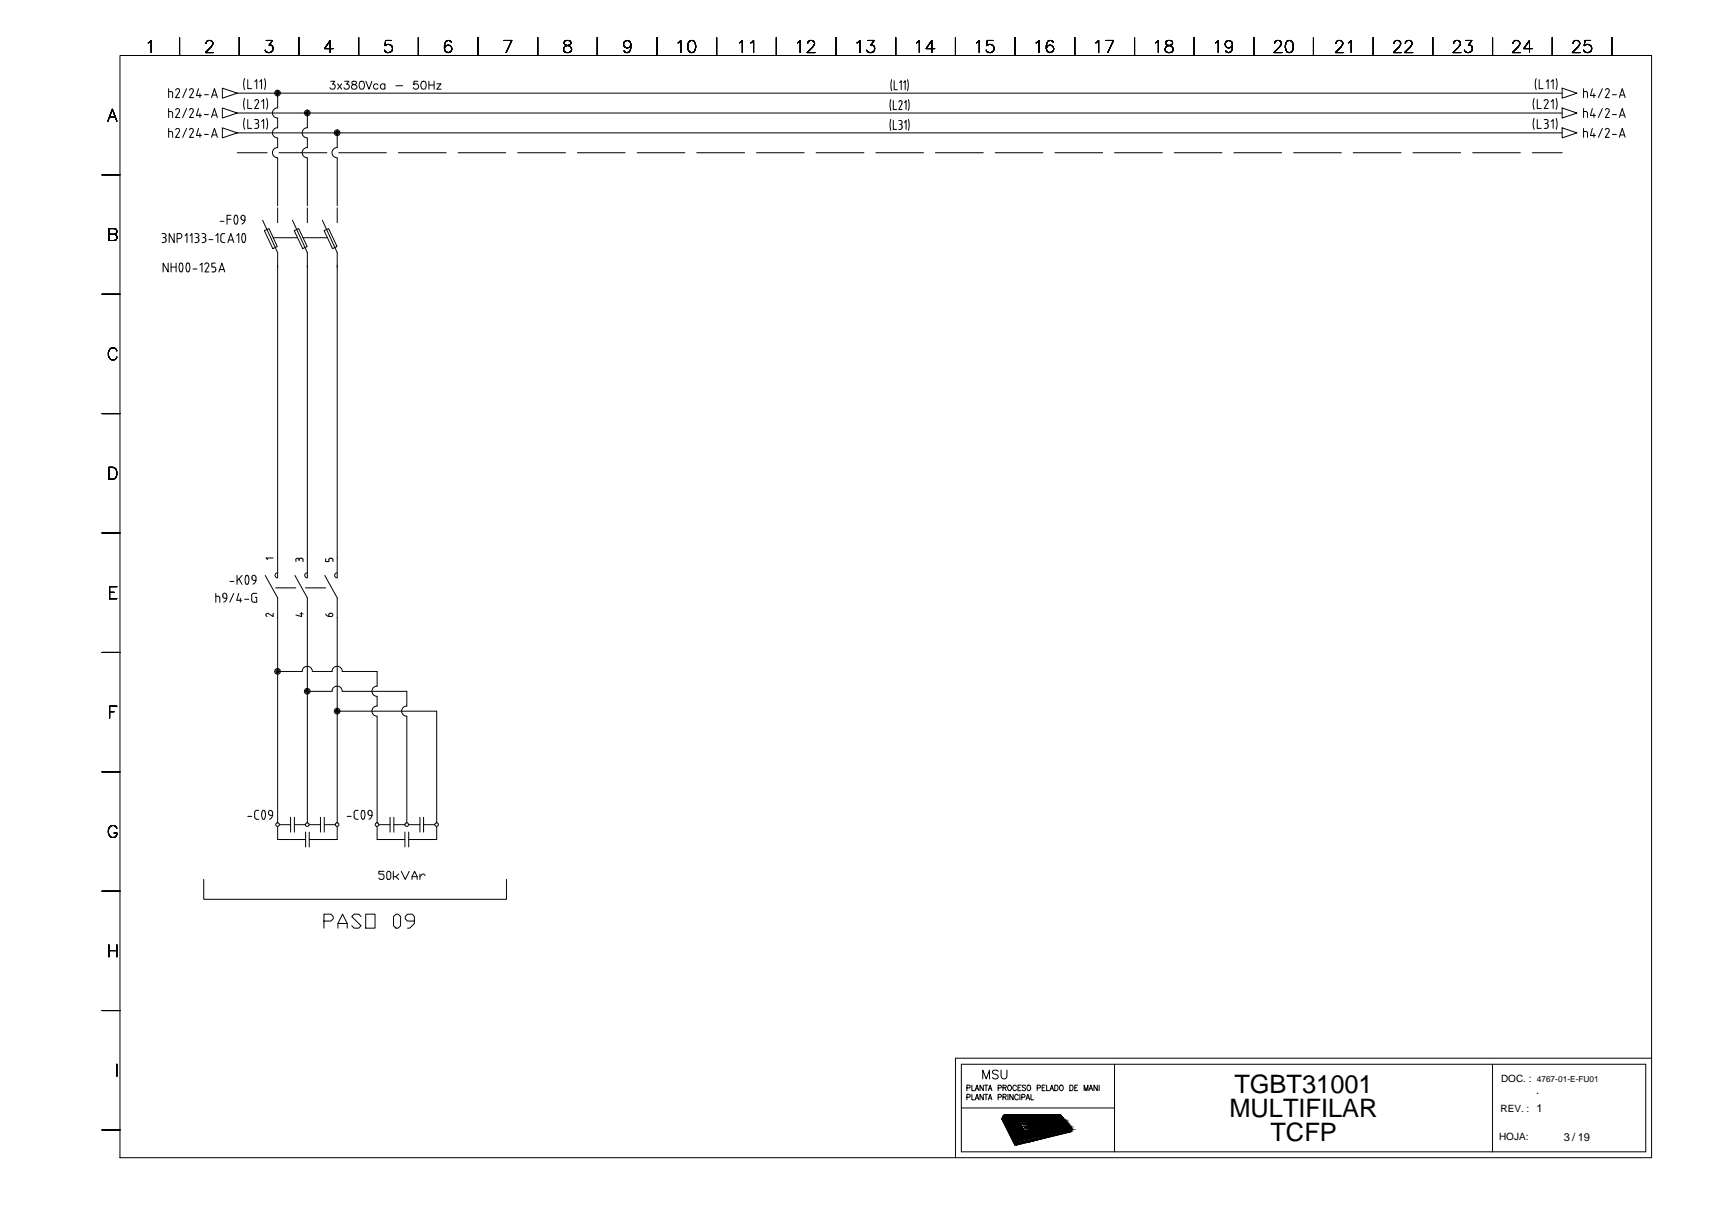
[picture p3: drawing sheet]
<svg xmlns="http://www.w3.org/2000/svg" width="420mm" height="297mm" viewBox="0 0 420 297" stroke-linecap="round" stroke-linejoin="round" font-family="sans-serif">
<defs><g id="words">
<g font-size="6.2">
<text x="302.6" y="268">TGBT31001</text>
<text x="301.4" y="273.8">MULTIFILAR</text>
<text x="311.4" y="279.7">TCFP</text>
</g>
<g font-size="2.7">
<text x="376.6" y="268.2">.</text>
<text x="383.3" y="279.5">3 / 19</text>
</g>
<g font-size="2.5">
<text x="367.9" y="265.2">DOC. :</text>
<text x="367.8" y="272.6">REV. : 1</text>
<text x="367.5" y="279.4">HOJA:</text>
</g>
<text font-size="2" x="376.7" y="265.2">4767-01-E-FU01</text>
</g></defs>
<g fill="none" stroke="#000" stroke-width=".25">
<path d="M29.4 13.6h375.5v270.1h-375.5zM36.4 10.5l.7-.6v3M44 9.2v4.4M50.5 10.6v-.1a.93 .93 0 0 1 1.1-.6 .74 .74 0 0 1 .5 1.2l-1.7 1.8h1.9M58.7 9.2v4.4M60 19.3l-.3 1.3 .3 1.4M60.7 19.5v2.2h1M64.9 19.3l.2 1.3-.2 1.4M65.3 9.9h1.5l-.8 1.2a.95 .95 0 0 1 1 1.1 .95 .95 0 0 1-1.3 .7l-.4-.2-.3-.4M73.3 9.2v4.4M81.1 19.9h1l-.6 .7a.64 .64 0 0 1 .5 1.1 .64 .64 0 0 1-1.1-.2M81.6 11.9h-2l1.3-2v3"/>
<path d="M84.5 19.9h1l-.6 .7a.66 .66 0 0 1 .7 .6 .66 .66 0 0 1-.5 .7 .66 .66 0 0 1-.8-.4M86.3 20a.38 .38 0 0 0 .3 .6l.3 .2a.55 .55 0 0 1 .6 .4 .55 .55 0 0 1-.5 .7h-.4a.55 .55 0 0 1-.4-.6 .55 .55 0 0 1 .5-.5l.6-.3 .1-.3a.74 .74 0 0 0-1.1-.2zM87.9 9.2v4.4M88.3 20a.64 .64 0 0 1 .9 .3 .92 .92 0 0 1 .1 1.1 .92 .92 0 0 1-1 .4l-.3-.8zM89.7 19.9l.8 2 .7-2M95.9 9.9h-1.4l-.1 1.3a1.03 1.03 0 0 1 1.6-.1 1.03 1.03 0 0 1-.2 1.6 1.03 1.03 0 0 1-1.5-.4M102.4 19.9h-.9l-.1 .9a.67 .67 0 0 1 1-.1 .67 .67 0 0 1-.1 1 .67 .67 0 0 1-1-.2M102.6 9.2v4.4M103.4 20a.64 .64 0 0 1 1 .3l.1 .5a.83 .83 0 0 1-.8 1.1 1.21 1.21 0 0 1-.3-1.9zM105.1 19.9v2M106.4 19.9v2M110.6 10.3a.85 .85 0 0 0-1.2-.2 2.2 2.2 0 0 0 0 2.6 .91 .91 0 0 0 1.3-.4 .91 .91 0 0 0-.6-1.2 .91 .91 0 0 0-1.1 .8"/>
<path d="M117.2 9.2v4.4M123.5 9.9h2l-1.4 3M131.8 9.2v4.4M138.4 10.1a.6 .6 0 0 0 .3 1 1.07 1.07 0 0 1 1.1 .3 1.07 1.07 0 0 1 .1 1.2 1.01 1.01 0 0 1-1.1 .3 1.01 1.01 0 0 1-.6-1 1.18 1.18 0 0 1 1.3-.8 .6 .6 0 0 0 .3-1l-.4-.2zM146.4 9.2v4.4M154.7 10.9a.91 .91 0 0 1-1.2 .8 .91 .91 0 0 1-.5-1.4 .91 .91 0 0 1 1.5 0 2.49 2.49 0 0 1-.3 2.4 .84 .84 0 0 1-1.2-.2M161.1 9.2v4.4M166.2 10.5l.7-.6v3M169 10.1a.86 .86 0 0 1 1.4 .4 1.5 1.5 0 0 1-1 2.4 1.9 1.9 0 0 1-.4-2.8zM175.7 9.2v4.4M181.3 10.5l.7-.6v3M184.1 10.5l.6-.6v3"/>
<path d="M190.3 9.2v4.4M195.5 10.5l.7-.6v3M198 10.6l.1-.4 .4-.3a.93 .93 0 0 1 1.2 .6l-.5 1-1.3 1.4h1.9M205 9.2v4.4M210.1 10.5l.7-.6v3M212.8 9.9h1.5l-.9 1.2a.94 .94 0 0 1 1 1 .94 .94 0 0 1-1.2 .8l-.4-.2-.3-.4M218.6 19.5l-.2 1.1 .2 1.6M219.2 19.8v2.2h.7M219.6 9.2v4.4M222.5 19.5l.2 1.1-.2 1.6M224.6 10.5l.8-.6v3M229.1 11.9h-2.1l1.4-2v3"/>
<path d="M234.2 9.2v4.4M239.4 10.5l.7-.6v3M243.4 9.9h-1.4l-.1 1.3a1.03 1.03 0 0 1 1.5-.1 1.03 1.03 0 0 1-.1 1.6 1.03 1.03 0 0 1-1.5-.4M248.8 9.2v4.4M254 10.5l.7-.6v3M258.2 10.3a.84 .84 0 0 0-1.3-.2 1.74 1.74 0 0 0 .4 2.8 .92 .92 0 0 0 1-.9 .92 .92 0 0 0-.8-.9 .92 .92 0 0 0-1 .8M263.5 9.2v4.4M268.6 10.5l.7-.6v3M271 9.9h2l-1.4 3M278.1 9.2v4.4M283.2 10.5l.8-.6v3M285.9 10.1a.61 .61 0 0 0 .3 1 1.18 1.18 0 0 1 1.4 1.2 1.01 1.01 0 0 1-1.2 .6 1.01 1.01 0 0 1-.8-1 1.27 1.27 0 0 1 1.4-.8 .6 .6 0 0 0 .3-1l-.4-.2z"/>
<path d="M292.7 9.2v4.4M298 10.5l.6-.6v3M302.1 10.9a.91 .91 0 0 1-1.2 .8 .91 .91 0 0 1-.4-1.5 .91 .91 0 0 1 1.5 .1 2.65 2.65 0 0 1-.3 2.4 .8 .8 0 0 1-1.2-.2M307.4 9.2v4.4M312.4 10.6l.3-.5 .8-.2a.74 .74 0 0 1 .5 1.2l-1.7 1.8h2M315.5 10.1a.9 .9 0 0 1 1.4 .4 2.56 2.56 0 0 1-.3 2.2 .9 .9 0 0 1-1.4-.4 2.23 2.23 0 0 1 .3-2.2zM322 9.2v4.4M327.5 10.6l.1-.4 .4-.3 .9 .2a.62 .62 0 0 1 .1 1l-1.7 1.8h2M330.6 10.5l.6-.6v3M336.6 9.2v4.4M341.7 10.6l.1-.4 .5-.3h.5a.87 .87 0 0 1 .6 .8 .87 .87 0 0 1-.4 .8l-1.4 1.4h1.9M344.5 10.6l.2-.5 .9-.2a.74 .74 0 0 1 .4 1.2l-1.7 1.8h2"/>
<path d="M351.2 9.2v4.4M356.3 10.6l.3-.5 .8-.2a.74 .74 0 0 1 .5 1.2l-1.7 1.8h1.9M359.3 9.9h1.5l-.9 1.2a.94 .94 0 0 1 1 1 .94 .94 0 0 1-1.2 .8l-.6-.3-.1-.3M365.9 9.2v4.4M370.9 10.6v-.1a.93 .93 0 0 1 1.1-.6 .74 .74 0 0 1 .4 1.2l-1.7 1.8h2M375.6 11.9h-2.1l1.4-2v3M376.6 19.3l-.3 1.3 .3 1.4M377.3 19.5v2.2h1M380.5 9.2v4.4M381.5 19.3l.2 1.3-.2 1.4M385.6 10.6l.3-.5 .8-.2a.74 .74 0 0 1 .4 1.2l-1.7 1.8h2M389.9 9.9h-1.4l-.1 1.3a1.03 1.03 0 0 1 1.5-.1 1.03 1.03 0 0 1-.2 1.6 1.03 1.03 0 0 1-1.5-.4"/>
<path d="M395.1 9.2v4.4M26.4 29.7l1.1-2.9 1.1 2.9M26.9 28.7h1.4M41.3 21.7v2.2M41.3 26.6v2.2M41.3 31.5v2.2M41.3 22.5h.6M41.3 27.3h.6M41.3 32.2h.6M41.9 22.4l.4 .2v1.3M41.9 27.3l.4 .2v1.3M41.9 32.2l.4 .4"/>
<path d="M42.3 32.7v1M43.1 27a.49 .49 0 0 1 .6-.4 .49 .49 0 0 1 .2 .7l-.9 1.5h1M43.1 31.8a.49 .49 0 0 1 .6-.3 .49 .49 0 0 1 .2 .7l-.9 1.5h1M43.5 21.7l.5 .2-.1 .5M43.5 21.7l-.4 .4M44 22.5l-1 1.4h1M45.7 21.7l-.9 2.2M45.7 26.6l-.9 2.2M45.7 31.5l-.9 2.2M46.9 21.7l.4 .2v.5M46.9 26.6l.4 .2v.5M46.9 31.5l.4 .2v.5"/>
<path d="M46.9 21.7l-.5 .4M46.9 26.6l-.5 .4M46.9 31.5l-.5 .3M47.4 22.5l-.9 1.4h.9M47.4 27.4l-.9 1.4h.9M47.4 32.2l-.9 1.5h.9M48.7 21.7l-.5 1.7h1.2M48.7 26.6l-.5 1.7h1.2M48.7 31.5l-.5 1.7h1.2M49 23v.9M49 27.8v1M49 32.7v1"/>
<path d="M50.1 23.2h1M50.1 28.1h1M50.1 32.9h1M51.8 23.9l.8-2.2 .7 2.2M51.8 28.8l.8-2.2 .7 2.2M51.8 33.7l.8-2.2 .7 2.2M52.1 23.3h1M52.1 28.2h1M52.1 33.1h1M54.5 21.6l3.7 1.2-3.7 1.3zM54.5 26.5l3.7 1.2-3.7 1.2zM54.5 31.3l3.7 1.3-3.7 1.2z"/>
<path d="M58.2 22.8h324.7M58.2 27.7h324.7M58.2 32.6h324.7M58.2 37.4h7.3M60 24.1l-.3 1.4 .3 1.3M60 29l-.3 1.3 .3 1.4M60.7 24.4v2.2h1M60.7 29.3v2.2h1M62.4 20l.5-.5v2.2M62.4 29.3h.5a.49 .49 0 0 1 .5 .5 .49 .49 0 0 1-.5 .4l.4 .3 .1 .2M62.4 24.8a.49 .49 0 0 1 .7-.4 .49 .49 0 0 1 .2 .7M62.7 30.3h.2"/>
<path d="M63.3 25.2l-.9 1.4h1M63.4 30.7a.55 .55 0 0 1-.5 .8h-.5M63.7 20l.4-.5v2.2M64.1 24.9l.5-.5v2.2M64.1 29.8l.5-.5v2.2M65.4 24.1l.2 1.4-.2 1.3M65.4 29l.2 1.3-.2 1.4M68 36.2a1.25 1.25 0 0 0-1.2 1.2 1.25 1.25 0 0 0 1.2 1.3M68 31.3a1.25 1.25 0 0 0-1.2 1.2 1.25 1.25 0 0 0 1.2 1.3M68 26.4a1.25 1.25 0 0 0-1.2 1.3 1.25 1.25 0 0 0 1.2 1.2M68.1 22.8v3.7M68.1 28.9v2.4"/>
<path d="M68.1 33.8v2.4M68.1 38.7v11.7M68.4 37.4h11.7M75.3 36.2a1.25 1.25 0 0 0-1.2 1.2 1.25 1.25 0 0 0 1.2 1.3M75.3 27.7v3.6a1.25 1.25 0 0 0-1.2 1.2 1.25 1.25 0 0 0 1.2 1.3M75.3 33.8v2.4M75.3 38.7v11.7M82.6 36.2a1.25 1.25 0 0 0-1.2 1.2 1.25 1.25 0 0 0 1.2 1.3M82.7 32.6v3.6M82.7 38.7v11.7M82.7 20.5l1.1 1.4M83 37.4h11.7"/>
<path d="M83.8 20.5l-1.1 1.4M92.7 20.8a.61 .61 0 0 0-1-.1 .61 .61 0 0 0 0 1 .61 .61 0 0 0 1-.1M94.3 20.8a.61 .61 0 0 0-.9-.1 .61 .61 0 0 0 0 1 .61 .61 0 0 0 .9-.1M94.3 20.5v1.4M97.1 21h1.6M97.6 37.4h11.8M105.1 20.8h1.3M107.1 20.5h1l-1 1.4h1M112.3 37.4h11.7M126.9 37.4h11.7M141.5 37.4h11.7M156.2 37.4h11.7"/>
<path d="M170.8 37.4h11.7M185.4 37.4h11.7M200.1 37.4h11.7M214.7 37.4h11.7M218.4 24.4l-.2 1.1 .2 1.6M218.4 29.3l-.2 1 .2 1.6M219 24.7v2.2h.8M219 29.5v2.2h.8M220.3 29.5h.4a.5 .5 0 0 1 .4 .5 .5 .5 0 0 1-.4 .5M220.3 25a.43 .43 0 0 1 .7-.3 .43 .43 0 0 1 .1 .7M220.5 20.2l.4-.4v2.2M220.5 30.5h.3"/>
<path d="M220.7 30.5a.66 .66 0 0 1 .4 .6 .66 .66 0 0 1-.4 .6h-.4M221.1 25.4l-.8 1.5h.8M221.5 20.2l.4-.4v2.2M221.7 25.2l.4-.5v2.2M221.7 30l.4-.5v2.2M222.7 24.4l.2 1.1-.2 1.6M222.7 29.3l.2 1-.2 1.6M229.3 37.4h11.7M244 37.4h11.6M258.6 37.4h11.7M273.2 37.4h11.7M287.9 37.4h11.6"/>
<path d="M302.5 37.4h11.7M317.1 37.4h11.7M331.7 37.4h11.7M346.4 37.4h11.6M361 37.4h11.7M375.6 37.4h7.3M376.1 24.1l-.3 1.4 .3 1.3M376.1 29l-.3 1.3 .3 1.4M376.8 24.4v2.2h1M376.8 29.3v2.2h1M378.5 29.3h.5a.49 .49 0 0 1 .5 .5 .49 .49 0 0 1-.5 .4l.4 .3 .1 .2M378.8 30.3h.2"/>
<path d="M379 24.4l-.5 .4M379 24.4l.4 .2v.5M379 20l.5-.5v2.2M379.4 25.2l-.9 1.4h1M379.5 30.7a.55 .55 0 0 1-.5 .8h-.5M380.2 20l.5-.5v2.2M380.2 24.9l.5-.5v2.2M380.2 29.8l.5-.5v2.2M381.5 24.1l.2 1.4-.2 1.3M381.5 29l.2 1.3-.2 1.4M382.9 21.6l3.7 1.2-3.7 1.3zM382.9 26.5l3.7 1.2-3.7 1.2z"/>
<path d="M382.9 31.3l3.7 1.3-3.7 1.2zM388.2 22.5l.5-.1 .4 .2 .1 1.3M388.2 27.3h.5l.4 .2 .1 1.3M388.2 32.2h.5M388.2 21.7v2.2M388.2 26.6v2.2M388.2 31.5v2.2M388.7 32.2l.5 .4M389.2 32.7v1M390.3 21.7l-.4 1.7h1.2M390.3 26.6l-.4 1.7h1.2M390.3 31.5l-.4 1.7h1.2"/>
<path d="M390.7 23v.9M390.7 27.8v1M390.7 32.7v1M392.8 21.7l-1 2.2M392.8 26.6l-1 2.2M392.8 31.5l-1 2.2M393.5 27a.49 .49 0 0 1 .7-.4 .49 .49 0 0 1 .2 .7l-.9 1.5h1M393.5 31.8a.49 .49 0 0 1 .7-.3 .49 .49 0 0 1 .2 .7l-.9 1.5h1M394 21.7l.4 .2v.5M394 21.7l-.5 .4M394.4 22.5l-.9 1.4h1M395.3 23.2h.9"/>
<path d="M395.3 28.1h.9M395.3 32.9h.9M396.9 23.9l.8-2.2 .7 2.2M396.9 28.8l.8-2.2 .7 2.2M396.9 33.7l.8-2.2 .7 2.2M397.2 23.3h1M397.2 28.2h1M397.2 33.1h1M25 42.9h4.4M26.7 57.4l1.7-.1a.74 .74 0 0 0 0-1.2l-1.7-.1v2.9l1.7-.1a.79 .79 0 0 0 .2-.8 .79 .79 0 0 0-.6-.6M39.7 57.2h.5M39.7 59.5h.5"/>
<path d="M40 58.2h.2M40.2 57.2a.49 .49 0 0 1 .5 .5 .49 .49 0 0 1-.5 .5 .55 .55 0 0 1 .5 .7M40.7 58.9l-.2 .4-.3 .1M42.7 57.2v2.3l-1.2-2.3v2.3M44 57.2a.61 .61 0 0 1 .6 .6 .61 .61 0 0 1-.6 .6l-.6 .1M44 57.2h-.6v2.3M45.4 57.8l.4-.6v2.3M46.6 57.8l.5-.6v2.3M47.8 57.2h.5a.49 .49 0 0 1 .5 .5 .49 .49 0 0 1-.5 .5M47.8 59.5h.5M48 58.2h.3M48.3 58.2a.55 .55 0 0 1 .5 .7"/>
<path d="M48.8 58.9l-.3 .4-.2 .1M49.5 57.2h.5M49.5 59.5h.5M49.8 58.2h.2M50 57.2a.49 .49 0 0 1 .4 .5 .49 .49 0 0 1-.4 .5l.4 .3v.2M50.4 58.9l-.2 .4-.2 .1M50.5 58.7v.2M51.2 58.7h1M52.9 57.8l.5-.6v2.3M54 54.2h.9M54.7 59.5h.4M55.1 57.2l-.7 .1-.3 .5 .1 1.3 .5 .3"/>
<path d="M55.7 53.7h.9M55.9 59.5l.7-2.3 .7 2.3M56.1 58.8h1M56.6 52.8h-.9v2.2M57.6 54.8l.2 .2 .3-.2M57.6 52.9l-.2 .7 .2 1.2M58 57.8l.5-.6v2.3M58.1 52.9l.2 .7-.2 1.2M58.1 52.8l-.3-.1-.2 .1M59.1 53.5a.51 .51 0 0 1 .3-.7 .51 .51 0 0 1 .7 .4v.7M59.1 53.5l.2 .4h.3M59.6 54h.5"/>
<path d="M59.6 57.2h.1a1.53 1.53 0 0 1 0 2.3 1.66 1.66 0 0 1-.1-2.3zM60 53.9a1.08 1.08 0 0 1-.7 1M64.4 54l3.7 7.9v79.7M64.8 56.5l1.1-.5 2.1 4.4-1.1 .5zM67 58.3h5.9M68.1 50.9v3.7M71.7 54l3.6 7.9v79.7a.61 .61 0 0 1-.6-.6 .61 .61 0 0 1 .6-.6M72.1 56.5l1.1-.5 2.1 4.4-1.1 .5zM74.3 58.3h5.9M75.3 50.9v3.7M79 54l3.7 7.9-.1 79.7a.61 .61 0 0 1-.6-.6 .61 .61 0 0 1 .6-.6M79.4 56.5l1.1-.5 2.1 4.4-1.1 .5z"/>
<path d="M82.7 50.9v3.7M25 72.1h4.4M41.2 64.5v2.1l-1.2-2.1v2.1M41.9 64.5v2.1M41.9 65.5h1.3M43.2 64.5v2.1M44.1 64.6l-.2 1.1a.78 .78 0 0 0 .5 .9l.2-.1 .2-.8-.2-1.1M44.6 64.6l-.2-.2-.3 .2M45.8 64.6l-.2 1.1a.78 .78 0 0 0 .5 .9l.2-.1 .2-.8-.2-1.1M46.3 64.6l-.2-.2-.3 .2M47.3 65.9h1M49 65l.5-.5v2.1"/>
<path d="M50.7 64.4l-.5 .4M50.7 64.4l.3 .2 .2 .4-1 1.6h1M51.9 66.6h.5M52.4 65.4l.4 .3 .1 .2M52.8 64.5h-.9v1h.5M52.9 65.9a.55 .55 0 0 1-.5 .7M53.7 66.6l.7-2.1 .7 2.1M53.9 66.1h1M28.6 86a1.06 1.06 0 0 0-1.2-.7 1.06 1.06 0 0 0-.8 1.1 1.31 1.31 0 0 0 .3 1.4 1.31 1.31 0 0 0 1.4 .3l.3-.6M25 101.4h4.4M26.7 114.5h1a1.56 1.56 0 0 1 1 1.5 1.56 1.56 0 0 1-1 1.4h-1zM25 130.6h4.4"/>
<path d="M67 136.8h-1.8l.4 .3M72.5 137.2a.4 .4 0 0 1 .4-.4 .4 .4 0 0 1 .4 .4M72.5 137.2v.4M73.3 137.2v.2M73.7 136.8l-.4 .4M73.7 136.8h.2M73.9 136.8l.3 .2 .1 .6M79.8 136.9v.7h.8v-.4M81 136.8l-.4 .4M81 136.8h.2M81.2 136.8l.3 .2 .1 .6M25 159.9h4.4"/>
<path d="M26.9 145.2h1.1M28.6 143.8h-1.7v2.9h1.7M52.9 145.4v2.2M52.9 146.1h.6M53.4 146.1l.5 .5M53.9 146.6v1M54.6 145.9v.2M55.6 146.6a1.08 1.08 0 0 1-.8 1M55.6 145.9a.49 .49 0 0 0-.5-.5 .49 .49 0 0 0-.5 .5M55.6 145.9v.7l-.8-.1-.2-.4M56.4 142.5h.9M57.3 145.4l-1 2.2"/>
<path d="M58.1 141v2.2M58.5 145.4l-.5 1.7h1.3M58.6 141.8l.7 1.4M58.9 146.6v1M59.3 141l-1.2 1.4M60 146.9h1M60.4 141h.1a1.53 1.53 0 0 1 0 2.2 1.66 1.66 0 0 1-.1-2.2zM61.7 147l.1 .4 .5 .2M61.7 146v1M61.8 141.5a.5 .5 0 0 0 .4 .7l.6 .1M62.3 145.4l-.5 .2-.1 .4M62.3 145.4h.6"/>
<path d="M62.6 146.4h.3v1.2h-.6M62.7 141.5a.49 .49 0 0 0-.5-.5 .49 .49 0 0 0-.4 .5M62.8 141.5a1.47 1.47 0 0 1-.8 1.7M65 141l3.1 5.5v55.1M65.8 150.4a.4 .4 0 0 0-.6 .1 .4 .4 0 0 0 .3 .6M67 150.3v.8l-1.2-.7M67.5 144.1h5M68 140.4a.61 .61 0 0 0-.6 .6 .61 .61 0 0 0 .6 .6M72.3 141l3 5.5v55.1M73.5 150.4h.8M73.9 150.1v1l-1.4-.4M74.9 144.1h4.9"/>
<path d="M79.6 141l3.1 5.5v55.1M79.8 150.5l.3 .4 .5 .2M80.6 150.7a.47 .47 0 0 1 .6-.4 .47 .47 0 0 1 .2 .7l-.8 .1v-.4M26.9 174.4h1.1M28.6 173.1h-1.7v2.9M75.3 169.4h6.1M76.6 164.5a1.25 1.25 0 0 0-1.3-1.2 1.25 1.25 0 0 0-1.2 1.2l-6 .1M76.6 164.6h4.8M81.4 164.5a1.25 1.25 0 0 1 1.2-1.2 1.25 1.25 0 0 1 1.3 1.2l8.5 .1v3.6M82.7 174.3h24.3v27.3M83.9 169.4a1.25 1.25 0 0 0-1.3-1.2 1.25 1.25 0 0 0-1.2 1.2M83.9 169.4h15.8v3.7"/>
<path d="M92.4 173a1.25 1.25 0 0 0-1.2 1.3 1.25 1.25 0 0 0 1.2 1.2v26.1M92.4 168.2a1.25 1.25 0 0 0-1.2 1.2 1.25 1.25 0 0 0 1.2 1.3v2.4M99.7 173a1.25 1.25 0 0 0-1.2 1.3 1.25 1.25 0 0 0 1.2 1.2v26.1M25 189.2h4.4M62.4 199.2v1.1M63 198.6l-.5 .3-.1 .2M63 198.6h.4M64.4 198.7l-.3 .8 .3 1.2M64.8 198.7l.3 .8-.3 1.2M64.9 198.7l-.3-.1-.2 .1M65.8 199.3l.3 .5h.7M65.9 199.1v.3"/>
<path d="M66.8 199.8a1.08 1.08 0 0 1-.7 1M66.8 199.1a.49 .49 0 0 0-.5-.5 .49 .49 0 0 0-.5 .5M66.8 199.1v.7M86.8 199.2v1.1M87.3 198.6l-.4 .3-.1 .2M87.4 198.6h.4M88.8 198.7l-.3 .8 .3 1.2M89.2 198.7l.3 .8-.3 1.2M89.2 198.7l-.2-.1-.3 .1M90.2 199.1a.51 .51 0 0 1 .5-.5 .51 .51 0 0 1 .5 .5 1.47 1.47 0 0 1-.8 1.7M90.2 199.3l.2 .5h.8M90.2 199.1v.3"/>
<path d="M25 218.4h4.4M28.6 203a1.07 1.07 0 0 0-1.2-.7 1.07 1.07 0 0 0-.8 1.1 1.31 1.31 0 0 0 .3 1.4 1.31 1.31 0 0 0 1.4 .3l.3-.6v-.4h-.6M49.9 215.5v4.9h74.2v-4.9M60.7 200.1h1M62.4 200.2l.1 .3 .5 .3M63 200.8h.4M64.4 200.7l.2 .1 .3-.1M68.1 202.6v3.2h6.8M68.5 202.1h2.7M71.2 200.3v3.6M72.2 200.3v3.6M72.2 202.1h2.7"/>
<path d="M74.9 203.9v3.7M75.8 202.1h2.8M75.8 203.9v3.7M78.6 200.3v3.6M79.5 202.1h2.7M79.5 200.3v3.6M82.7 202.6v3.2h-6.9M85.1 200.1h1M86.8 200.2l.1 .3 .4 .3M87.4 200.8h.4M88.7 200.7l.3 .1 .2-.1M92.4 202.6v3.2h6.9"/>
<path d="M92.9 202.1h2.7M94.1 213.5h-1.2v.7h.9l.3 .4v.6l-.3 .3h-.6l-.3-.3M95.1 213.5h.3l.4 .4v1.3l-.4 .3h-.3l-.3-.3v-1.3zM95.6 200.3v3.6M96.4 213.5v2M96.5 202.1h2.8M96.5 200.3v3.6M97.1 214.9l.6 .6M97.7 214.2l-.6 .7h-.7M98.4 213.5l.9 2 1-2M99.3 203.9v3.7M100.2 202.1h2.7"/>
<path d="M100.2 203.9v3.7M101 215.5v-.6l.6-1.4 .7 1.4v.6M101 214.9h1.3M102.9 200.3v3.6M102.9 214.2v1.3M103.8 202.1h2.8M103.8 200.3v3.6M104.2 214.6l-.3-.4h-.3l-.7 .7M107 202.6v3.2h-6.8M26.7 231.6v2.9M26.7 233h1.9M28.6 231.6v2.9"/>
<path d="M79.4 225.7h1.7l.6-.5v-.6l-.6-.6h-1.7v3.5M82.8 227.5v-1.2l1.2-2.3 1.1 2.3v1.2M82.8 226.3h2.3M88.5 224.6l-.5-.6h-1.2l-.6 .6 2.3 2.3-.5 .6h-1.2l-.6-.6M89.6 224h2.3v3.5h-2.3zM96.5 224.6l.6-.6h.5l.6 .6v2.3l-.6 .6h-.5l-.6-.6zM101.6 225.7h-1.7l-.6-.5v-.6l.6-.6h1.1l.6 .6v1.7l-1.2 1.2h-.5M25 247.7h4.4M404.9 259.3h-170.7v24.4M25 276.9h4.4M28.6 260.8v3M235.7 260.8h167.7v21.5h-167.7z"/>
<path d="M235.7 271.5h37.5M237 268.9h.7l.1-.6-.8-.1v1.4M237 266.6h.7l.1-.5-.8-.1v1.3M238.2 268.2v1.4h.7M238.2 266v1.3h.7M239 269.6l.5-1.4 .4 1.4M239 267.3l.5-1.3 .4 1.3M239.2 269.1h.6M239.2 266.8h.6M240.9 264.4v-2.1l.9 2.1 .8-2.1v2.1M241 268.2v1.4l-.8-1.4v1.4M241 266v1.3l-.8-1.3v1.3"/>
<path d="M241.3 268.2h.8M241.3 266h.8M241.7 266v1.3M241.7 268.2v1.4M242.3 269.6l.4-1.4 .4 1.4M242.3 267.3l.4-1.3 .4 1.3M242.4 269.1h.6M242.4 266.8h.6M244.7 268.9h.6l.1-.6-.7-.1v1.4M244.7 262.6a.79 .79 0 0 0-.8-.4 .79 .79 0 0 0-.6 .6l.4 .4 .8 .3 .2 .6a.86 .86 0 0 1-1.4 0M244.7 266.6h.6l.2-.2-.2-.4h-.6v1.3M245.4 262.3v1.5a.72 .72 0 0 0 .7 .6 .72 .72 0 0 0 .7-.6v-1.5"/>
<path d="M245.9 268.9l.6-.1 .1-.5-.7-.1v1.4M245.9 266.6l.7-.1v-.4l-.7-.1v1.3M245.9 273.4l3.4 6.5-.5 .7-3.2-6.4zM246.2 273.3l13.8-.1 2.9 3.6-13.4 2.9zM246.3 268.9l.4 .7M246.3 266.6l.4 .7M246.5 273.7h.5a.28 .28 0 0 1 .3 .2 .28 .28 0 0 1-.1 .3h-.2l.2 .5h-.2zM247 273.9h.1M247 273.9h-.2l.3 .2M247 274h.1M247.1 274.1h.1M247.1 274h.1"/>
<path d="M247.1 268.2v1.4M247.1 266.1l.2-.1a.66 .66 0 0 1 .7 .6 .66 .66 0 0 1-.7 .7l-.3-.5zM247.9 273.8l.1 .1M247.9 273.8h-.2l.3 .3M248.1 273.9l-.1 .2M248.1 274.2l.1 .1M248.3 274.2l-.1-.4-.7-.1 .5 .9h.2l-.2-.4h.1M248.3 274.3l.2 .3h.2l-.3-.3M248.3 274.1l.2 .2M248.4 268.2v1.4l-.8-1.4v1.4M248.7 273.7a.57 .57 0 0 1 .6 .2 .57 .57 0 0 1-.1 .7l-.4-.3-.2-.4zM248.8 273.9l.5 .4a.38 .38 0 0 1-.4 0 .38 .38 0 0 1-.1-.4z"/>
<path d="M249.2 266.2a.46 .46 0 0 0-.6-.3 .46 .46 0 0 0-.3 .6v.3a.46 .46 0 0 0 .3 .5 .46 .46 0 0 0 .6-.3M249.3 273.7l.5 .3v-.3h.2v.4l.3 .4h-.3zM249.5 266.6h.5M249.6 268.5a.43 .43 0 0 0-.5-.3 .43 .43 0 0 0-.4 .5v.3a.44 .44 0 0 0 .4 .5 .44 .44 0 0 0 .5-.2M249.8 274.9l1.6-.1 .2 .4-1.1 .1 .3 .3h.9l.3 .4-1 .1 .3 .4 1-.1 .3 .4-1.5 .2zM250 268.2v1.4M250.2 273.7h.5l.1 .1h-.3l.4 .3-.2 .1 .1 .2 .3-.1 .1 .2h-.5zM250.3 266h-.8v1.3h.8M250.5 268.9h.6l.1-.6-.7-.1v1.4M251.4 266.1l-.7-.1v.5l.6 .2 .1 .4-.3 .2-.5-.2M251.4 273.8h-.2l.1 .3 .2 .2 .2-.1M251.5 269.6l.5-1.4 .4 1.4"/>
<path d="M251.5 273.8l-.4-.2a.57 .57 0 0 0 0 .6 .57 .57 0 0 0 .6 .3v-.3M251.6 278.1h.1M251.7 269.1h.6M251.7 274.8h.4l1.3 1.9-.5 .1zM251.7 274.2h.1M251.8 266.1l.2-.1a.66 .66 0 0 1 .7 .6 .66 .66 0 0 1-.6 .7l-.3-.3zM252.2 273.8h.1M252.2 273.8l-.3-.2a.56 .56 0 0 0 0 .6 .56 .56 0 0 0 .6 .2v-.2M252.3 273.9l-.4-.2 .4 .6 .1-.2M252.3 273.6h.2l.5 .8h-.2zM252.4 274.1h.1M252.7 268.2v1.4h.7"/>
<path d="M252.9 273.6a.54 .54 0 0 1 .5 .3 .54 .54 0 0 1 0 .5l-.5-.3zM253 273.7l.3 .2 .1 .4zM253.1 275.3a.92 .92 0 0 1 1.4 .6l-.9 .1 .4 .3 .5-.2a.58 .58 0 0 1-.5 .6 .58 .58 0 0 1-.6-.4zM253.4 275.5l.2-.1 .3 .3-.4 .1zM253.4 273.6l.6 .4-.2-.4h.1l.5 .7-.6-.3 .3 .4h-.2zM254.2 266.6h.8v-.6h-.8v1.3M254.5 275l.6 .1 .5 .4-.7-.1a.48 .48 0 0 0 .1 .5 .48 .48 0 0 0 .5 .1l-.1-.2 .4-.1a.51 .51 0 0 1-.3 .8 .51 .51 0 0 1-.7-.4l-.3-.4zM255.5 266.6h.4M256.2 276l.5 .2M256.2 266h-.7v1.3h.7M256.5 275.9l.4 .3-.2 .1M256.5 275.9l-.5-.9h-.2l-.2-.4-.4 .1 .3 .3-.2 .1 1 1"/>
<path d="M256.6 266v1.3h.6M256.6 275.1l-.5-.1 .9 1.2h.4l-.5-.8 .1-.1M256.6 275.1h.1M256.7 274.9l-.1 .1M256.8 274.9l.2 .4M257 275.3h.1M257.3 274.8a1.02 1.02 0 0 1 1 1.2 .95 .95 0 0 1-1-1.2zM257.4 267.3l.4-1.3 .5 1.3M257.5 266.8h.6M257.8 274.4h.2l1.2 1.5-.3 .1zM258 275.8h.1M258.2 275.6l-.3-.5a.26 .26 0 0 0-.5 0 .26 .26 0 0 0 .2 .4l.4 .3"/>
<path d="M258.2 275.6h.1M258.2 275.6l-.1 .2M258.3 276.1h.3l.1 .1h-.2l.4 .2 .2 .3h-.4l-.1-.1h.3l-.4-.1zM258.5 276h.1M258.5 274.8h.3l.5 .7 .3 .1-.6-.8 .3-.1 .8 1.1h-.8zM258.6 266a.69 .69 0 0 1 .8 .6 .69 .69 0 0 1-.8 .7zM259.1 276.7h.2zM259.3 276l.1 .1M259.4 276.1h-.2l.2 .2M259.4 274.7h.7l.2 .8 .4-.1 .1 .3-.6 .1-.2-.9h-.4zM259.4 276.1l.1 .1M259.5 276.2l-.1 .1"/>
<path d="M259.5 274h.2M259.5 274.2h.2M259.5 276.4h.1M259.6 274l-5.2 .2 .1 .2 5.1-.2M259.6 276.2l-.2-.2h-.3l.6 .7-.1-.3M259.6 276.3h.1M259.7 276.3h.1M259.7 274.2a2.6 2.6 0 0 1 1.7 2.2M259.7 274a2.98 2.98 0 0 1 2 2.4l-.4 .3-9.1 1.6a3.2 3.2 0 0 1-3.6-3.2l.1-.3 .2 .1a2.29 2.29 0 0 0 1.4 2.8l1.4 .4 9.7-1.7M259.7 276.3l.3 .3-.3-.2M259.7 275.9h.2l.4 .6h.3l-.3 .1zM259.8 266.1l.2-.1a.66 .66 0 0 1 .7 .6 .66 .66 0 0 1-.6 .7l-.4-.5z"/>
<path d="M259.9 276.5l.2 .1zM260.5 276.4l.3 .1zM261.4 276.3l-.1 .1M261.4 276.4h.1M262.2 266h.5a.72 .72 0 0 1 .3 .8 .72 .72 0 0 1-.8 .5zM263.5 266.6h.4M264.2 266h-.7v1.3h.7M265.8 267.3v-1.3l.4 1.3 .5-1.3v1.3M266.9 267.3l.5-1.3 .5 1.3M267.2 266.8h.5M269 266v1.3l-.8-1.3v1.3M269.4 266v1.3"/>
<path d="M273.2 260.8v21.5M365.9 260.8v21.5M249.5 280l13.2-2.9-.4 .3-13.2 3.2z"/>
<circle cx="68" cy="22.8" r=".7"/>
<circle cx="68" cy="22.8" r=".44"/>
<circle cx="68" cy="22.8" r=".23"/>
<circle cx="75.3" cy="27.7" r=".7"/>
<circle cx="75.3" cy="27.7" r=".44"/>
<circle cx="75.3" cy="27.7" r=".23"/>
<circle cx="82.6" cy="32.5" r=".7"/>
<circle cx="82.6" cy="32.5" r=".44"/>
<circle cx="82.6" cy="32.5" r=".23"/>
<circle cx="68" cy="164.5" r=".7"/>
<circle cx="68" cy="164.5" r=".44"/>
<circle cx="68" cy="164.5" r=".23"/>
<circle cx="75.3" cy="169.4" r=".7"/>
<circle cx="75.3" cy="169.4" r=".44"/>
<circle cx="75.3" cy="169.4" r=".23"/>
<circle cx="82.6" cy="174.3" r=".7"/>
<circle cx="82.6" cy="174.3" r=".44"/>
<circle cx="82.6" cy="174.3" r=".23"/>
<circle cx="68" cy="202.1" r=".44"/>
<circle cx="75.3" cy="202.1" r=".44"/>
<circle cx="82.6" cy="202.1" r=".44"/>
<circle cx="92.4" cy="202.1" r=".44"/>
<circle cx="99.7" cy="202.1" r=".44"/>
<circle cx="107" cy="202.1" r=".44"/>
</g>
<g fill="#000" stroke="#000" stroke-width=".25">
<path d="M245.9 273.4l.5 .8h-.8zM248.8 278.4h6.9l-6.2 1.3zM249.2 274.4h.1zM250.3 274.5h7.5zM250.6 274h.2zM250.8 274.3h.3zM251.7 274.5h6.1zM252.4 274.5h5.4zM253.7 276.2h.5zM253.4 275.7h.5zM254.2 276.6h4.4zM255.3 276.1h.2z"/>
<path d="M255.8 275h.1zM258.2 274.7h1.2zM258.3 276.1h.1zM258.9 276h.3zM259.1 276.7h.1zM259.3 276.1h.1zM259.4 275.6h.2zM259.4 276.3h.1zM259.5 274.2h.1zM259.5 276.4h.1zM259.8 274.9h.2zM246.2 273.3l13.8-.1z"/>
<path d="M259.9 276.5h.1zM260.3 275.4h.4zM260.3 276.4h.2zM261.4 277.4l1.3-.3-.4 .3zM248.5 280h.7l-.4 .6zM249.5 280l-.4 .6zM249.5 280h2.2l-2.5 .6z"/>
<path d="M246.4 273.7h1.1zM246.4 273.7h1.1z"/>
<path d="M245.6 274.2l3.7 5.7-2.9-5.7zM245.6 274.2l3.7 5.7h-.9z"/>
<path d="M246.4 273.7l.6 1zM246.4 273.7l.6 1z"/>
<path d="M246.8 273.9h.2zM246.8 273.9h.2z"/>
<path d="M246.8 273.9h.2zM246.8 273.9h.2z"/>
<path d="M246.8 274h.3zM246.8 274h.3z"/>
<path d="M246.9 274.1h.2zM246.9 274.1h.2z"/>
<path d="M246.9 274.8h4.9zM246.9 274.8h4.9z"/>
<path d="M246.8 273.9h.2zM246.8 273.9h.2z"/>
<path d="M246.8 273.9h.2zM246.8 273.9h.2z"/>
<path d="M246.8 273.9l.2 .1zM246.8 273.9l.2 .1z"/>
<path d="M246.9 274.1h.1zM246.9 274.1h.2z"/>
<path d="M246.8 274h.3zM246.8 274h.3z"/>
<path d="M246.8 274h.3zM246.8 274h.3z"/>
<path d="M246.8 274h.3zM246.8 274h.3z"/>
<path d="M246.9 274l.2 .1zM246.9 274l.2 .1z"/>
<path d="M246.9 274.1h.2zM246.9 274.1h.2z"/>
<path d="M246.9 274.1h.2zM246.9 274.1h.2z"/>
<path d="M247.2 274.6h.8zM247.2 274.6h.8z"/>
<path d="M247 273.7h.5zM247 273.7h.5z"/>
<path d="M247 273.7h.5zM247 273.7h.5z"/>
<path d="M247 273.7l.5 .1zM247 273.7l.5 .1z"/>
<path d="M247.1 273.8h.4zM247.1 273.8h.4z"/>
<path d="M247.1 273.8h.4zM247.1 273.8h.4z"/>
<path d="M247.2 273.8h.4zM247.2 273.8h.4z"/>
<path d="M247.2 273.8l.4 .1zM247.2 273.8l.4 .1z"/>
<path d="M247.3 273.9h.3zM247.3 273.9h.3z"/>
<path d="M247.3 273.9l.3 .1zM247.3 273.9l.3 .1z"/>
<path d="M247.3 274h.3zM247.3 274h.3z"/>
<path d="M247.3 274l.4 .1zM247.3 274l.4 .1z"/>
<path d="M247.4 274.1h.3zM247.4 274.1h.3z"/>
<path d="M247.4 274.1l.3 .1zM247.4 274.1l.3 .1z"/>
<path d="M247.7 273.8h.2zM247.7 273.8h.2z"/>
<path d="M247.4 274.2h.4zM247.4 274.2h.4z"/>
<path d="M247.8 273.9h.2zM247.8 273.9h.2z"/>
<path d="M247.3 274.2h.5zM247.3 274.2h.5z"/>
<path d="M247.3 274.2h.5zM247.3 274.2h.5z"/>
<path d="M247.3 274.2h.5zM247.2 274.2h.6z"/>
<path d="M247 274.2l1 .4-.2-.4zM247 274.2l1 .4h-.8z"/>
<path d="M247.8 274h.3zM247.8 274h.3z"/>
<path d="M247.8 274h.3zM247.8 274h.3z"/>
<path d="M247.8 274h.3zM247.8 274h.3z"/>
<path d="M247.9 274.1h.2zM247.9 274.1h.2z"/>
<path d="M247.9 274.1h.2zM247.9 274.1h.2z"/>
<path d="M246.4 273.7h1.5zM246.4 273.7h1.6z"/>
<path d="M246.4 273.7h1.5zM246.4 273.7h1.1z"/>
<path d="M247.7 273.8h.3zM247.7 273.8h.3z"/>
<path d="M247.7 273.8l.3 .1zM247.7 273.8l.3 .1z"/>
<path d="M248 274.2h.1zM248 274.2h.1z"/>
<path d="M248 273.7h.7zM248 273.7h.7z"/>
<path d="M247.9 274.1h.1zM247.9 274.1h.2z"/>
<path d="M248 274.6h7.6zM248 274.6h7.6z"/>
<path d="M247.8 273.9h.3zM247.8 273.9h.3z"/>
<path d="M247.8 273.9h.3zM247.8 273.9h.3z"/>
<path d="M247.8 273.9l.3 .1zM247.8 273.9l.3 .1z"/>
<path d="M247.9 274.1h.2zM247.9 274.1h.2z"/>
<path d="M247.9 274.1h.2zM247.9 274.1h.2z"/>
<path d="M247.8 274h.3zM247.8 274h.3z"/>
<path d="M247.8 274h.3zM247.8 274h.3z"/>
<path d="M247.8 274l.3 .1zM247.8 274l.3 .1z"/>
<path d="M248.1 273.8h.5zM248.1 273.8h.5z"/>
<path d="M248 274.2h.2zM248 274.2h.2z"/>
<path d="M248 274.2h.2zM248 274.2h.2z"/>
<path d="M248 274.2l.2 .1zM248 274.2l.2 .1z"/>
<path d="M248 274.3h.3zM248 274.3h.3z"/>
<path d="M248.3 273.9h.3zM248.3 273.9h.3z"/>
<path d="M248 274.3l.5 .3-.2-.3zM248 274.3l.5 .3h-.3z"/>
<path d="M248.3 274h.4zM248.3 274h.4z"/>
<path d="M248.3 274.1h.4zM248.3 274.1h.4z"/>
<path d="M248.4 274.2h.3zM248.4 274.2h.3z"/>
<path d="M248.2 274.6h.3zM248.2 274.6h.3z"/>
<path d="M247.3 275.6l1.2 .3v-.3zM247.3 275.6l1.2 .3h-1z"/>
<path d="M247.2 275.3l1.3 .3v-.3zM247.2 275.3l1.3 .3h-1.2z"/>
<path d="M247.5 275.9l1.1 .2-.1-.2zM247.5 275.9l1.1 .2h-1z"/>
<path d="M247.1 275.1l1.4 .2 .1-.2zM247.1 275.1l1.4 .2h-1.3z"/>
<path d="M248.1 273.8h.5zM248.1 273.8h.5z"/>
<path d="M248.2 273.8h.4zM248.2 273.8h.4z"/>
<path d="M248.2 273.8l.4 .1zM248.2 273.8l.4 .1z"/>
<path d="M248.2 273.9h.4zM248.2 273.9h.4z"/>
<path d="M248.3 273.9h.3zM248.3 273.9h.3z"/>
<path d="M248.3 273.9l.4 .1zM248.3 273.9l.4 .1z"/>
<path d="M247.6 276.1l1.1 .2-.1-.2zM247.6 276.1l1.1 .2h-1z"/>
<path d="M248 273.7h.7zM248 273.7h.7zM248.1 273.7h.6zM248.1 273.7h.6z"/>
<path d="M248.1 273.7h.6zM248.1 273.7h.6z"/>
<path d="M248.1 273.7h.6zM248.1 273.7l.5 .1z"/>
<path d="M248.3 274h.4zM248.3 274h.4z"/>
<path d="M248.3 274l.4 .1zM248.3 274l.4 .1z"/>
<path d="M248.3 274.1h.4zM248.3 274.1h.4z"/>
<path d="M248.7 274.6h.5zM248.7 274.6h.5z"/>
<path d="M248.7 274.6h9.2zM248.7 274.6h9.2z"/>
<path d="M246.3 273.7h2.4zM246.3 273.7h2.4z"/>
<path d="M248.3 274.1l.4 .1zM248.3 274.2h.4z"/>
<path d="M248.3 274.2h.4zM248.3 274.2h.4z"/>
<path d="M247.7 276.3l1.1 .2-.1-.2zM247.7 276.3l1.1 .2h-1z"/>
<path d="M246.3 273.7h2.4zM246.3 273.7h2.5z"/>
<path d="M246.3 273.7h2.4zM246.3 273.7h2.4z"/>
<path d="M248.4 274.2h.4zM248.4 274.2h.4z"/>
<path d="M246.9 274.8l1.7 .3 .1-.3zM246.9 274.8l1.7 .3h-1.5z"/>
<path d="M248.8 273.9h.1zM248.8 273.9h.1z"/>
<path d="M248.8 273.9h.2zM248.8 273.9h.2z"/>
<path d="M248.4 274.2l.4 .1zM248.4 274.2l.4 .1z"/>
<path d="M247.8 276.5l1.1 .2-.1-.2zM247.8 276.5l1.1 .2h-1z"/>
<path d="M248.4 274.3h.4zM248.4 274.3h.4z"/>
<path d="M248.4 274.3l.5 .1zM248.4 274.3l.5 .1z"/>
<path d="M248.9 273.7h1.3zM248.9 273.7h1.3zM248.9 273.7h1.3zM248.9 273.7h1.3z"/>
<path d="M248.5 274.4h.4zM248.5 274.4h.4z"/>
<path d="M248.8 273.9h.1zM248.8 273.9h.1z"/>
<path d="M248.9 274.2h.3zM248.9 274.2h.3z"/>
<path d="M247.9 276.7l1.1 .2-.1-.2zM247.9 276.7l1.1 .2h-1z"/>
<path d="M248.8 273.9h.2zM248.8 273.9h.2z"/>
<path d="M248.9 274.2h.3zM248.9 274.2h.3z"/>
<path d="M248.6 274.4l.4 .1zM248.6 274.4l.4 .1z"/>
<path d="M248.8 273.9l.2 .1zM248.8 273.9l.2 .1z"/>
<path d="M248.6 274.5h.5zM248.6 274.5h.5z"/>
<path d="M248 276.9l1.2 .2-.2-.2zM248 276.9l1.2 .2h-1.1z"/>
<path d="M248.8 274h.3zM248.8 274h.3z"/>
<path d="M248.8 274h.3zM248.8 274h.3z"/>
<path d="M248.8 274h.3zM248.8 274h.3z"/>
<path d="M249.1 274.4h.2zM249.1 274.4h.2z"/>
<path d="M248.6 274.5l.6 .1zM248.6 274.5l.6 .1z"/>
<path d="M248.8 274l.3 .1zM248.8 274l.3 .1z"/>
<path d="M248.8 274.1h.4zM248.8 274.1h.4z"/>
<path d="M249.1 274.4h.2zM249.1 274.4h.2z"/>
<path d="M248.9 274.1h.3zM248.9 274.1h.3z"/>
<path d="M248.9 274.1l.3 .1zM248.9 274.1l.3 .1z"/>
<path d="M248.9 274.2h.3zM248.9 274.2h.3z"/>
<path d="M248.9 274.2h.3zM248.9 274.2h.3z"/>
<path d="M248.1 277.1l1.3 .2-.2-.2zM248.1 277.1l1.3 .2h-1.2z"/>
<path d="M248.9 274.2l.3 .1zM248.9 274.2l.3 .1z"/>
<path d="M249 274.3h.2zM249 274.3h.2z"/>
<path d="M249 274.3h.3zM249 274.3h.3z"/>
<path d="M248.7 274.6h.5zM248.7 274.6h.5z"/>
<path d="M248.9 273.7h.4zM248.9 273.7h.6z"/>
<path d="M248.9 273.7h.4zM248.9 273.7h.4z"/>
<path d="M249 274.3l.3 .1zM249 274.3l.3 .1z"/>
<path d="M249.1 274.4h.2zM249.1 274.4h.2z"/>
<path d="M249.1 274.4h.2zM249.1 274.4h.2z"/>
<path d="M248.4 279.9l.8 .1 .1-.1zM248.4 279.9l.8 .1z"/>
<path d="M249 273.7l.4 .1zM249 273.7l.4 .1z"/>
<path d="M248.2 277.3l1.3 .2-.1-.2zM248.2 277.3l1.3 .2h-1.2z"/>
<path d="M249.1 273.8h.4zM249.1 273.8h.4z"/>
<path d="M249.4 274.5h8.4zM249.4 274.5h8.4z"/>
<path d="M248.9 273.7h.6zM248.9 273.7h.6z"/>
<path d="M249.2 273.8l.3 .1zM249.2 273.8l.3 .1z"/>
<path d="M249.2 273.9l.5 .1zM249.2 273.9l.5 .1z"/>
<path d="M248.3 277.5l1.4 .1zM248.3 277.5l1.4 .1z"/>
<path d="M249.3 274l.5 .1zM249.3 274l.5 .1z"/>
<path d="M248.4 277.6l1.5 .2-.2-.2zM248.4 277.6l1.5 .2h-1.4z"/>
<path d="M249.4 274.1l.4 .1zM249.4 274.1l.4 .1z"/>
<path d="M248.9 273.7h.9zM248.9 273.7h1z"/>
<path d="M248.9 273.7h.9zM248.9 273.7h.9z"/>
<path d="M249.5 273.7l.3 .3v-.3zM249.5 273.7l.3 .3z"/>
<path d="M248.9 274.9l1.1 .3-.2-.3zM248.9 274.9l1.1 .3h-1.2z"/>
<path d="M249.4 274.2h.5zM249.4 274.2h.5z"/>
<path d="M249.4 274.2l.5 .1zM249.4 274.2l.5 .1z"/>
<path d="M249.4 274.3l.6 .1zM249.4 274.3l.6 .1z"/>
<path d="M248.5 277.8l1.7 .1-.3-.1zM248.5 277.8l1.7 .1h-1.6z"/>
<path d="M249.5 274.4h.5zM249.5 274.4h.5z"/>
<path d="M248.8 275.2l1.2 .2zM248.8 275.2l1.2 .2h-1.3z"/>
<path d="M250 273.7h.2zM250 273.7h.2z"/>
<path d="M248.9 273.7h1.1zM248.9 273.7h1z"/>
<path d="M249.5 274.4l.5 .1zM249.5 274.4l.5 .1z"/>
<path d="M249.4 274.5h.6zM249.4 274.5h.6z"/>
<path d="M248.7 275.4l1.5 .2-.2-.2zM248.7 275.4l1.5 .2h-1.5z"/>
<path d="M250 273.7l.5 .4zM250 273.7l.5 .4h-.5z"/>
<path d="M248.7 275.6l1.6 .2-.1-.2zM248.7 275.6l1.6 .2h-1.5z"/>
<path d="M248.6 277.9l1.8 .2zM248.6 277.9l1.8 .2z"/>
<path d="M250.3 274.5h.4zM250.3 274.5h.4z"/>
<path d="M248.8 275.8l1.6 .2-.1-.2zM248.8 275.8l1.6 .2h-1.6z"/>
<path d="M246.3 273.7h4.1zM246.3 273.7h4.3z"/>
<path d="M248.8 273.7h1.6zM248.8 273.7h1.4z"/>
<path d="M248.9 274.9h1.5zM248.9 274.9h.9z"/>
<path d="M248.8 276l1.8 .2-.2-.2zM248.8 276l1.8 .2h-1.7z"/>
<path d="M248.7 278.1l2 .1zM248.7 278.1l2 .1h-2z"/>
<path d="M250 274.1l.7 .4-.2-.4zM250 274.1l.7 .4h-.4z"/>
<path d="M246.3 273.7h4.3zM246.3 273.7h4.4z"/>
<path d="M248.9 276.2l1.8 .2-.1-.2zM248.9 276.2l1.8 .2h-1.7z"/>
<path d="M250.7 273.7h.3zM250.7 273.7h.3z"/>
<path d="M250.7 273.7h.3zM250.7 273.7h.3z"/>
<path d="M249 276.4l1.8 .2-.1-.2zM249 276.4l1.8 .2h-1.7z"/>
<path d="M248.7 278.2l2.4 .1zM248.7 278.2l2.4 .1z"/>
<path d="M250.8 273.8h.2zM250.8 273.8h.2z"/>
<path d="M250.6 274h.2zM250.6 274h.3z"/>
<path d="M250.8 274.3h.3zM250.8 274.3h.3z"/>
<path d="M249.1 276.6l1.8 .2-.1-.2zM249.1 276.6l1.8 .2h-1.7z"/>
<path d="M250.9 274h.2zM250.9 274h.2z"/>
<path d="M249.2 276.8l1.8 .2-.1-.2zM249.2 276.8l1.8 .2h-1.6z"/>
<path d="M250.9 274.1h.2zM250.9 274.1h.2z"/>
<path d="M250.7 273.7l.3 .1zM250.7 273.7l.3 .1z"/>
<path d="M250.8 273.8h.2zM250.5 273.8h.5z"/>
<path d="M250.5 273.8l.5 .1zM250.5 273.8l.5 .1z"/>
<path d="M246.3 273.6l4.7 .1zM246.3 273.6l4.7 .1z"/>
<path d="M250.7 273.7h.3zM250.7 273.7h.3z"/>
<path d="M250.5 273.9l.5 .1zM250.5 273.9l.5 .1z"/>
<path d="M250.6 274h.5zM250.6 274h.5z"/>
<path d="M249.4 277h1.7zM249.4 277h1.7z"/>
<path d="M246.3 273.6h4.8zM246.3 273.6h4.8z"/>
<path d="M246.3 273.6h4.8zM246.3 273.6h4.7z"/>
<path d="M250.9 274h.2zM250.9 274h.2z"/>
<path d="M250.9 274l.2 .1zM250.9 274l.2 .1z"/>
<path d="M248.9 274.8h2.2zM248.9 274.8l1.5 .1z"/>
<path d="M246.3 273.6h4.8zM246.3 273.6h4.8z"/>
<path d="M248.8 278.3l2.5 .1zM248.8 278.3l2.5 .1z"/>
<path d="M250.9 274.1l.2 .1zM250.7 274.2h.4z"/>
<path d="M250.7 274.2h.5zM250.7 274.2h.5z"/>
<path d="M251.1 274.3h.2zM251.1 274.3h.2z"/>
<path d="M251.1 274.3h.2zM251.1 274.3h.2z"/>
<path d="M251.2 273.8h.1zM251.2 273.8h.1z"/>
<path d="M251.2 273.9h.5zM251.2 273.9h.5z"/>
<path d="M250.7 274.2l.6 .1zM250.7 274.2l.6 .1z"/>
<path d="M251.2 274h.6zM251.2 274h.6z"/>
<path d="M251.2 273.8h.1zM251.2 273.8h.1z"/>
<path d="M250.8 274.3h.5zM250.8 274.3h.5z"/>
<path d="M251.2 273.8l.2 .1zM251.2 273.8l.2 .1zM251.2 273.9h.2zM251.2 273.9h.2z"/>
<path d="M251.1 274.3l.3 .1zM251.1 274.3l.3 .1z"/>
<path d="M251.2 276.4l.1 .1zM251.2 276.4h1.1l-1 .1z"/>
<path d="M251.2 273.9h.2zM251.2 273.9h.2z"/>
<path d="M251.4 274.2h.3zM251.4 274.2h.3z"/>
<path d="M248.8 274.8h2.6zM248.8 274.8h2.3z"/>
<path d="M251.4 273.7h.3zM251.4 273.7h.3z"/>
<path d="M251.2 273.9h.2zM251.2 273.9h.2z"/>
<path d="M251.1 274.4l.4 .1zM251.1 274.4l.4 .1z"/>
<path d="M251.5 273.8h.2zM251.5 273.8h.2z"/>
<path d="M251.5 274.3h.1zM251.5 274.3h.1z"/>
<path d="M251.2 274.5h.3zM251.2 274.5h.3z"/>
<path d="M248.8 278.4h2.7zM248.8 278.4h2.7z"/>
<path d="M251.4 274.2h.2zM251.4 274.2h.3z"/>
<path d="M251.4 274.2h.2zM251.4 274.2h.2z"/>
<path d="M251.4 274.2h.2zM251.4 274.2h.2z"/>
<path d="M251.4 274.2h.2zM251.4 274.2h.2z"/>
<path d="M251.4 278.1h.2zM251.4 278.1h.3z"/>
<path d="M251.4 274.2l.2 .1zM251.4 274.2l.2 .1z"/>
<path d="M251.4 274.3h.2zM251.4 274.3h.2z"/>
<path d="M251.5 274.3h.1zM251.5 274.3h.1z"/>
<path d="M251.2 274.5h.4zM251.2 274.5h.4z"/>
<path d="M251.4 274.2h.3zM251.4 274.2h.3z"/>
<path d="M248.8 274.8h2.9zM248.8 274.8h2.9z"/>
<path d="M251.4 274.8h.3zM251.4 274.8h.3z"/>
<path d="M251.3 273.7h.4zM251.3 273.7h.4z"/>
<path d="M251.4 273.7l.3 .1zM251.4 273.7l.3 .1z"/>
<path d="M251.7 274.2h.2zM251.7 274.2h.2z"/>
<path d="M251.7 274.2h.2zM251.7 274.2h.2z"/>
<path d="M251.7 274.2h.2zM251.7 274.2h.2zM251.7 274.2h.2zM251.7 274.2h.2zM251.7 274.2h.2zM251.7 274.2h.2z"/>
<path d="M251.7 274.2h.2zM251.7 274.2h.2z"/>
<path d="M251.7 274.5h6.1zM251.7 274.5h6.1z"/>
<path d="M251.4 274.8l.5 .4-.2-.4zM251.4 274.8l.5 .4h-.3z"/>
<path d="M250.7 275.6h1zM250.7 275.6h.2z"/>
<path d="M251.1 273.6h.6zM251.1 273.6h.7z"/>
<path d="M251.1 273.6h.6zM251.1 273.6h.6z"/>
<path d="M251.2 273.6l.5 .1zM251.2 273.6l.5 .1z"/>
<path d="M251.2 273.7h.5zM251.2 273.7h.5z"/>
<path d="M251.3 273.7h.4zM251.3 273.7h.4zM251.3 273.7h.4zM251.3 273.7h.4z"/>
<path d="M251.5 273.8l.2 .1zM251.5 273.8l.2 .1z"/>
<path d="M251.5 273.9h.2zM251.5 273.9h.2z"/>
<path d="M251.5 273.9h.2zM251.4 273.9h.3z"/>
<path d="M251.2 273.9l.6 .1zM251.2 273.9l.6 .1z"/>
<path d="M246.3 273.6h5.5zM246.3 273.6h5.6z"/>
<path d="M246.3 273.6h5.5zM246.3 273.6h5.5z"/>
<path d="M251.2 274h.6zM251.2 274h.6z"/>
<path d="M251.2 274h.6zM251.2 274h.6z"/>
<path d="M251.3 274l.6 .1zM251.3 274l.6 .1z"/>
<path d="M246.9 274.8h4.9zM246.9 274.8h5.2z"/>
<path d="M248.7 274.8h3.1zM248.7 274.8h3z"/>
<path d="M251.9 273.6h8.4zM251.9 273.6h8.4z"/>
<path d="M251.9 273.6h1.1zM251.9 273.6h1.1z"/>
<path d="M251.3 274.1h.6zM251.3 274.1h.6z"/>
<path d="M251.3 274.1l.6 .1zM251.3 274.1l.6 .1z"/>
<path d="M251.9 273.8h.1zM251.9 273.8h.1z"/>
<path d="M251.9 273.8h.2zM251.9 273.8h.2z"/>
<path d="M251.9 273.9h.2zM251.9 273.9h.2z"/>
<path d="M251.9 273.9h.2zM251.9 273.9h.2z"/>
<path d="M251.7 274.2h.2zM251.7 274.2h.2z"/>
<path d="M251.6 275.2l.4 .1zM250.5 275.3h1.5z"/>
<path d="M251.7 274.2h.3zM251.7 274.2h.3z"/>
<path d="M251.7 274.2h.3zM251.7 274.2h.3z"/>
<path d="M250.5 275.3l1.7 .3-.2-.3zM250.5 275.3l1.7 .3h-1.5z"/>
<path d="M251.7 274.2l.3 .1zM251.7 274.2l.3 .1z"/>
<path d="M251.7 274.3h.3zM251.7 274.3h.3z"/>
<path d="M251.9 273.8h.1zM251.9 273.8h.1z"/>
<path d="M251.9 273.8h.2zM251.9 273.8h.2z"/>
<path d="M251.2 278.1h.8zM251.2 278.1h.5z"/>
<path d="M251.9 273.8l.2 .1zM251.9 273.8l.2 .1z"/>
<path d="M252.1 274.1h.3zM252.1 274.1h.3z"/>
<path d="M251.7 274.3h.4zM251.7 274.3h.4z"/>
<path d="M251.7 274.3l.4 .1zM251.7 274.3l.4 .1z"/>
<path d="M251.7 274.4h.5zM251.7 274.4h.5z"/>
<path d="M252.1 274.8h3.2zM252.1 274.8h3.2z"/>
<path d="M251.2 278.1h.9zM251.2 278.1h.8z"/>
<path d="M252.2 274.2h.1zM252.2 274.2h.1z"/>
<path d="M251.7 275.6l.7 .4-.2-.4zM251.7 275.6l.7 .4h-.4z"/>
<path d="M252.2 274.3h.1zM252.2 274.3h.1z"/>
<path d="M251.7 274.4h.5zM251.7 274.4h.5z"/>
<path d="M251.7 274.4l.6 .1zM251.7 274.4l.6 .1z"/>
<path d="M252.3 275h2.4zM252.3 275h2.4z"/>
<path d="M252.1 274.2h.2zM252.1 274.2h.3z"/>
<path d="M252.1 274.2h.2zM252.1 274.2h.2z"/>
<path d="M251.7 274.5h.6zM251.7 274.5h.6z"/>
<path d="M251.7 274.5h.6zM251.7 274.5h.6z"/>
<path d="M252 273.6l.3 .1zM252 273.6l.3 .1z"/>
<path d="M252.1 273.7h.3zM252.1 273.7h.3z"/>
<path d="M252.1 274.2h.2zM252.1 274.2h.2z"/>
<path d="M252.1 274.2h.2zM252.1 274.2h.2z"/>
<path d="M252.2 274.2l.1 .1zM252.2 274.2l.1 .1z"/>
<path d="M252.2 274.3h.1zM252.2 274.3h.1z"/>
<path d="M252.1 273.7l.3 .1zM252.1 273.7l.3 .1z"/>
<path d="M252.2 273.8h.3zM252.2 273.8h.3z"/>
<path d="M252.4 274.1h.3zM252.4 274.1h.3z"/>
<path d="M252.4 274.1h.3zM252.4 274.1h.3z"/>
<path d="M252.1 274.1h.3zM252.1 274.1l.3 .1z"/>
<path d="M252.4 274.2h.3zM252.4 274.2h.3z"/>
<path d="M252 276l.5 .1zM251 276.1h1.5z"/>
<path d="M252 273.6h.5zM252 273.6h.5z"/>
<path d="M252 273.6h.5zM252 273.6h.3zM252 273.6h.3zM252 273.6h.3z"/>
<path d="M252.2 273.8l.3 .1zM252.2 273.8l.3 .1z"/>
<path d="M252.3 273.9h.2zM252.2 273.9h.3z"/>
<path d="M252.5 274.2h.2zM252.5 274.2h.2z"/>
<path d="M252.5 274.2h.2zM252.5 274.2h.2z"/>
<path d="M252.5 274.2h.2zM252.5 274.2h.2z"/>
<path d="M252.5 274.4h5.3zM252.5 274.4h5.3z"/>
<path d="M251 276.1l1.7 .3-.2-.3zM251 276.1l1.7 .3h-1.5z"/>
<path d="M252.5 273.6h.4zM252.5 273.6h.4z"/>
<path d="M252.2 273.9h.3zM252.1 273.9h.4z"/>
<path d="M251.9 273.9h.6zM251.9 273.9h.6z"/>
<path d="M252 273.9l.5 .1zM252 273.9l.5 .1z"/>
<path d="M252.5 274.4h.3zM252.5 274.4h.3z"/>
<path d="M252.5 274.4h.3zM252.5 274.4h.3z"/>
<path d="M252 274h.6zM252 274h.6z"/>
<path d="M252 274l.6 .1zM252 274l.6 .1z"/>
<path d="M252 274.1h.7zM252 274.1h.7z"/>
<path d="M252.6 276.8h6.5zM252.6 276.8h6.5z"/>
<path d="M252.4 274.1l.3 .1zM252.4 274.1l.3 .1z"/>
<path d="M252.4 274.2h.3zM252.4 274.2h.3z"/>
<path d="M252.5 274.2h.3zM252.5 274.2h.3z"/>
<path d="M252.3 276.4l.6 .4-.2-.4zM252.3 276.4l.6 .4h-.3z"/>
<path d="M250.8 278l1.3 .1 .6-.1zM250.8 278l1.3 .1z"/>
<path d="M252.5 274.2l.3 .1zM252.5 274.2l.3 .1z"/>
<path d="M252.5 274.3l.3 .1zM252.5 274.3l.3 .1z"/>
<path d="M252.5 273.7h.3zM252.5 273.7h.3z"/>
<path d="M252.5 273.7h.3zM252.5 273.7h.3z"/>
<path d="M252.6 273.7l.2 .1zM252.6 273.7l.2 .1z"/>
<path d="M252.6 273.8l.2 .1zM252.6 273.8l.2 .1z"/>
<path d="M252.7 273.9l.2 .1zM252.7 273.9l.2 .1z"/>
<path d="M252.5 273.6h.4zM252.5 273.6l.3 .1z"/>
<path d="M252.7 274l.2 .1zM252.7 274l.2 .1z"/>
<path d="M251.9 273.6h1zM251.9 273.6h1z"/>
<path d="M251.9 273.6h1zM251.9 273.6h1zM252 273.6h.9zM252 273.6h.9z"/>
<path d="M252.8 274.1h.2zM252.8 274.1h.2z"/>
<path d="M253 273.6h7.3zM253 273.6h7.3z"/>
<path d="M251.9 273.6h1.1zM251.9 273.6h1z"/>
<path d="M253 273.7h.1zM253 273.7h.1z"/>
<path d="M253 273.8h.1zM253 273.8h.1z"/>
<path d="M252.8 274.1l.3 .1zM252.8 274.1l.3 .1z"/>
<path d="M253 273.8h.2zM253 273.8h.2z"/>
<path d="M253 273.9h.2zM253 273.9h.2z"/>
<path d="M253 274.4h.3zM253 274.4h.3z"/>
<path d="M252.5 275.4l.5 .2zM252.5 275.4l.5 .2z"/>
<path d="M252.6 275.6l.5 .1zM252.6 275.6l.5 .1z"/>
<path d="M253 273.7h.1zM253 273.7h.1z"/>
<path d="M253.1 274h.2zM253.1 274h.2z"/>
<path d="M252.9 274.2l.2 .1zM252.9 274.2l.2 .1z"/>
<path d="M252.5 275.3l.5 .1 .1-.1zM252.5 275.3l.5 .1z"/>
<path d="M252.7 275.7l.4 .1zM252.7 275.7l.4 .1z"/>
<path d="M253.1 274h.3zM253.1 274h.3z"/>
<path d="M252.9 274.3h.3zM252.9 274.3h.3z"/>
<path d="M252.8 275.8l.3 .2v-.2zM252.8 275.8l.3 .2z"/>
<path d="M253 273.7h.1zM253 273.7h.1z"/>
<path d="M253 273.7l.1 .1zM253 273.7l.1 .1z"/>
<path d="M253 273.8h.2zM253 273.8h.2z"/>
<path d="M252.4 275.2h.7zM252.4 275.2l.7 .1z"/>
<path d="M252.9 276l.4 .1zM252.9 276l.4 .1z"/>
<path d="M253 273.8l.2 .1zM253 273.8l.2 .1z"/>
<path d="M253 274.3l.3 .1zM253 274.3l.3 .1z"/>
<path d="M253 273.9h.3zM253 273.9h.3z"/>
<path d="M253.2 274.2h.2zM253.2 274.2h.2z"/>
<path d="M252.4 275.2h.8zM252.4 275.2h.7z"/>
<path d="M253 273.9l.3 .1zM253 273.9l.3 .1z"/>
<path d="M253.1 274h.2zM253.1 274h.2z"/>
<path d="M253 274.4h.3zM253 274.4h.3z"/>
<path d="M253 274.4h.3zM252.8 274.4h.5z"/>
<path d="M252.5 274.4h.8zM252.5 274.4h.8z"/>
<path d="M253 276.1l.4 .2zM253 276.1l.4 .2z"/>
<path d="M253.1 274h.3zM253.1 274h.3z"/>
<path d="M252.3 275.1h1zM252.3 275.1h1.1z"/>
<path d="M252.3 275.1h1zM252.3 275.1l.9 .1z"/>
<path d="M253.1 274l.3 .1zM253.1 274l.3 .1z"/>
<path d="M253.1 276.3l.4 .1zM253.1 276.3l.4 .1z"/>
<path d="M250.6 277.8l2.1 .2 .7-.2zM250.6 277.8l2.1 .2z"/>
<path d="M253.1 274.1h.3zM253.1 274.1h.3z"/>
<path d="M253.1 274.1h.3zM253.1 274.1h.3z"/>
<path d="M253.2 274.1l.2 .1zM253.2 274.1l.2 .1z"/>
<path d="M253.2 274.2h.2zM253.2 274.2h.2z"/>
<path d="M253.2 274.2h.2zM253.2 274.2h.2z"/>
<path d="M253.3 274.2h.1zM253.3 274.2h.1z"/>
<path d="M253.3 274.2h.1zM253.3 274.2h.1z"/>
<path d="M252.5 274.4h.9zM252.5 274.4h.9z"/>
<path d="M252.3 275.1h1.1zM252.3 275.1h1.1z"/>
<path d="M253.4 275.6h.5zM253.4 275.6h.5z"/>
<path d="M253.1 273.6l.3 .1zM253.1 273.6l.3 .1z"/>
<path d="M253.2 273.7h.3zM253.2 273.7h.3z"/>
<path d="M253.4 274.4h4.4zM253.4 274.4h4.4z"/>
<path d="M252.5 274.4h.9zM252.5 274.4h.9z"/>
<path d="M253.4 275.5h.3zM253.4 275.5h.3z"/>
<path d="M253.4 275.5h.4zM253.4 275.5h.4z"/>
<path d="M253.4 275.6h.5zM253.4 275.6h.5z"/>
<path d="M253.2 273.7l.3 .1zM253.2 273.7l.3 .1z"/>
<path d="M253.1 276.4l.5 .1zM253.1 276.4l.5 .1z"/>
<path d="M253.1 273.6h.4zM253.1 273.6h.5z"/>
<path d="M253.1 273.6h.4zM253.1 273.6h.3z"/>
<path d="M253.3 273.8h.3zM253.3 273.8h.3z"/>
<path d="M253.5 274.4h.4zM253.5 274.4h.4z"/>
<path d="M253.6 273.6h6.7zM253.6 273.6h6.7z"/>
<path d="M253.4 273.8l.2 .1zM253.4 273.8l.2 .1z"/>
<path d="M253.4 273.9l.3 .1zM253.4 273.9l.3 .1z"/>
<path d="M253.5 275.4h.1zM253.5 275.4h.1zM253.5 275.4h.1zM253.5 275.4h.1z"/>
<path d="M253.5 275.4l.2 .1zM253.5 275.4l.2 .1z"/>
<path d="M253.2 276.5l.6 .1zM253.2 276.5l.6 .1z"/>
<path d="M253.5 274l.2 .1zM253.5 274l.2 .1z"/>
<path d="M253.5 274.1l.3 .1zM253.5 274.1l.3 .1z"/>
<path d="M253.4 275.5h.4zM253.4 275.5h.4z"/>
<path d="M253.6 273.6l.4 .4zM253.6 273.6l.4 .4z"/>
<path d="M253.6 274.2h.2zM253.6 274.2h.2z"/>
<path d="M253.4 275.5l.4 .1zM253.4 275.5l.4 .1z"/>
<path d="M253.2 276.6h.7zM253.2 276.6h.7z"/>
<path d="M253.6 274.2l.3 .1zM253.6 274.2l.3 .1z"/>
<path d="M253.4 275.6h.4zM253.4 275.6h.4z"/>
<path d="M253.4 275.6h.5zM253.4 275.6h.5z"/>
<path d="M253.8 276.2h.4zM253.8 276.2h.4z"/>
<path d="M253.6 274.3h.3zM253.6 274.3h.3z"/>
<path d="M253.4 275.6h.5zM253.4 275.6h.5z"/>
<path d="M253.6 273.6h.3zM253.6 273.6h.2z"/>
<path d="M253.6 274.3l.3 .1zM253.6 274.3l.3 .1z"/>
<path d="M253.4 275.6l.5 .1zM253.4 275.6l.5 .1z"/>
<path d="M253.4 275.7h.5zM253.4 275.7h.5z"/>
<path d="M253.9 274.4h.6zM253.9 274.4h.6z"/>
<path d="M253.9 276.3h.3zM253.9 276.3h.3z"/>
<path d="M253.3 276.6h.8zM253.3 276.6h.8z"/>
<path d="M250.3 277.7l3.1 .1 .7-.1zM250.3 277.7l3.1 .1z"/>
<path d="M253.9 276.3h.3zM253.9 276.3h.2z"/>
<path d="M253.8 276.2h.4zM253.8 276.2h.4z"/>
<path d="M253.8 276.2h.4zM253.8 276.2h.4z"/>
<path d="M253.9 276.2l.3 .1zM253.9 276.2l.3 .1z"/>
<path d="M253.9 276.3h.3zM253.9 276.3h.3z"/>
<path d="M253.8 274l.4 .3zM253.8 274l.4 .3z"/>
<path d="M254.3 274.2l.2 .1zM254.3 274.2l.2 .1z"/>
<path d="M253.6 275.1l.8 .1zM253.6 275.1l.8 .1zM253.7 275.2h.7zM253.7 275.2h.7z"/>
<path d="M253.7 275.2l.7 .1zM253.7 275.2l.7 .1z"/>
<path d="M253.9 275.3h.5zM253.9 275.3h.5z"/>
<path d="M253.9 275.3l.5 .1zM253.9 275.3l.5 .1z"/>
<path d="M254 275.4h.4zM254 275.4h.4z"/>
<path d="M254.1 275.4l.3 .1zM254.1 275.4l.3 .1z"/>
<path d="M254.2 275.5l.3 .1zM254.2 275.5l.3 .1z"/>
<path d="M254.4 276.5h4.3zM254.4 276.5h4.3z"/>
<path d="M252.3 275.1h2.2zM252.3 275.1h2.2z"/>
<path d="M253.4 275.1h1.1zM253.4 275.1h1.1z"/>
<path d="M253.5 275.1h1zM253.5 275.1h.9z"/>
<path d="M254.2 275.6h.3zM254.2 275.6h.3z"/>
<path d="M254.3 275.6l.2 .1zM254.3 275.6l.2 .1z"/>
<path d="M254.4 274.3h.1zM254.2 274.3h.3z"/>
<path d="M254.1 274.3l.4 .1zM254.1 274.3l.4 .1z"/>
<path d="M254.1 274.4h.4zM253.9 274.4h.6z"/>
<path d="M252.3 275h2.2zM252.3 275l2.2 .1z"/>
<path d="M254.3 275.7l.2 .1zM254.3 275.7l.2 .1z"/>
<path d="M253.7 276.1h.8zM253.7 276.1l.5 .1zM253.7 276.2h.5z"/>
<path d="M254.5 276.4h.7zM254.5 276.4h.7z"/>
<path d="M253.5 274.4h1zM253.5 274.4h1z"/>
<path d="M253.5 274.4h1zM253.5 274.4h1z"/>
<path d="M254.4 275.8l.2 .1zM254.4 275.8l.2 .1z"/>
<path d="M252.3 275h2.3zM252.3 275h2.4z"/>
<path d="M252.3 275h2.3zM252.3 275h2.2z"/>
<path d="M254.4 275.9h.2zM254.4 275.9h.2z"/>
<path d="M254.5 275.9l.2 .1zM253.9 276h.8z"/>
<path d="M254.7 275h.7zM254.7 275h.7z"/>
<path d="M253.9 276h.8zM253.6 276h1.1z"/>
<path d="M253.6 276l1.2 .1zM253.6 276l1.2 .1zM253.7 276.1h1.1zM253.7 276.1h1.1z"/>
<path d="M254.5 276.1h.3zM254.5 276.1h.3z"/>
<path d="M254.8 275.4h.3zM254.8 275.4h.3z"/>
<path d="M254.8 275.5h.3zM254.8 275.5h.3z"/>
<path d="M254.8 275.5h1zM254.8 275.5h1z"/>
<path d="M254.5 276.1l.5 .1zM254.5 276.1l.5 .1z"/>
<path d="M255 275.7h.8zM255 275.7h.8z"/>
<path d="M254.5 276.2h.5zM254.5 276.2h.5z"/>
<path d="M250 277.6l4.1 .1 .9-.1zM250 277.6l4.1 .1h-3.8z"/>
<path d="M254.9 275.4h.1zM254.9 275.4h.1zM254.9 275.4h.1zM254.9 275.4h.1z"/>
<path d="M254.9 275.4h.2zM254.9 275.4h.2z"/>
<path d="M254.5 276.2l.6 .1zM254.5 276.2l.6 .1z"/>
<path d="M254.8 275.4l.3 .1zM254.8 275.4l.3 .1z"/>
<path d="M254.5 276.3l.7 .1zM254.5 276.3l.7 .1z"/>
<path d="M254.8 275.5h.4zM254.8 275.5h.4z"/>
<path d="M246.9 274.7h8.3zM246.9 274.7h8.5z"/>
<path d="M246.9 274.7l8.4 .1-.1-.1zM246.9 274.7l8.4 .1h-8.4z"/>
<path d="M254.8 275.5h.4zM254.8 275.5h.4z"/>
<path d="M254.5 276.4h.9zM254.5 276.4h.9z"/>
<path d="M255.3 276.1h.2zM255.3 276.1h.2z"/>
<path d="M252.1 274.8l3.3 .2-.1-.2zM252.1 274.8l3.3 .2h-3.1z"/>
<path d="M255.1 275.1h.3zM255.1 275.1h.3z"/>
<path d="M255.3 276.1h.2zM255.3 276.1h.2z"/>
<path d="M255.2 275.1l.3 .1zM255.2 275.1l.3 .1z"/>
<path d="M254.7 275h.7zM254.7 275h.7z"/>
<path d="M254.8 275h.7zM254.8 275h.7z"/>
<path d="M255 275.8h.4zM255 275.8h.4z"/>
<path d="M255 275.8l.4 .1zM255 275.8l.4 .1z"/>
<path d="M255 275.9h.5zM255 275.9h.5z"/>
<path d="M254.5 276.4h.9zM254.5 276.4h.9z"/>
<path d="M255 275h.5zM255 275h.5z"/>
<path d="M255 275h.5zM255 275l.3 .1zM255.1 275.1h.2zM255.1 275.1h.2z"/>
<path d="M255.3 275.2l.2 .1zM255.3 275.2l.2 .1z"/>
<path d="M255 275.9h.5zM255 275.9h.5z"/>
<path d="M255.1 275.9h.4zM255.1 275.9h.4z"/>
<path d="M255.1 275.9l.4 .1zM255.1 275.9l.4 .1z"/>
<path d="M255.3 276.1h.2zM255.3 276.1h.2z"/>
<path d="M254.5 276.4h1zM254.5 276.4h1z"/>
<path d="M255.1 276h.4zM255.1 276h.4z"/>
<path d="M255.2 276h.3zM255.2 276h.3z"/>
<path d="M255.2 276l.3 .1zM255.2 276l.3 .1z"/>
<path d="M255.3 276.1h.2zM255.3 276.1h.2z"/>
<path d="M247.2 274.6h8.4zM247.2 274.6l8.2 .1z"/>
<path d="M255.6 276.4h2.8zM255.6 276.4h2.8z"/>
<path d="M255.6 275.3h.1zM255.5 275.3h.2z"/>
<path d="M255.4 275.3l.3 .1zM255.4 275.3l.3 .1z"/>
<path d="M255.5 275.4l.3 .1zM255.5 275.4l.3 .1z"/>
<path d="M255 275.7h.7zM255 275.7h.8z"/>
<path d="M255 275.7h.7zM255 275.7l.4 .1z"/>
<path d="M255.8 274.9h.9zM255.8 274.9h.9z"/>
<path d="M255.8 274.9h.9zM255.8 274.9h.9z"/>
<path d="M255.8 275.7h.2zM255.8 275.7h.2z"/>
<path d="M249.8 277.4l5.2 .2 .8-.2zM249.8 277.4l5.2 .2z"/>
<path d="M255.6 275.5h.2zM255.3 275.5h.5z"/>
<path d="M255.8 276.2h.6zM255.8 276.2h.6z"/>
<path d="M255.8 276.3h.8zM255.8 276.3h.8z"/>
<path d="M252 278.4h3.8zM251.7 278.4h4z"/>
<path d="M255.3 275.5h.5zM255.2 275.5h.6z"/>
<path d="M254.8 275.5l1.1 .1zM254.8 275.5l1.1 .1z"/>
<path d="M254.9 275.6h1zM254.9 275.6h1z"/>
<path d="M255.8 275h.1zM255.8 275h.2z"/>
<path d="M254.9 275.6l1.1 .1zM254.9 275.6l1.1 .1z"/>
<path d="M252.2 278.3h3.7zM252 278.4h3.8z"/>
<path d="M255.8 275.7l.3 .2zM255.8 275.7l.3 .2z"/>
<path d="M256 275h.2zM256 275h.2z"/>
<path d="M255.8 275.9l.4 .1zM255.8 275.9l.4 .1z"/>
<path d="M255.8 275h.4zM255.8 275h.4z"/>
<path d="M256 275l.3 .2zM256 275l.3 .2z"/>
<path d="M255.8 276h.4zM255.8 276h.4z"/>
<path d="M255.8 276l.5 .1zM255.8 276l.5 .1zM255.8 276.1h.5zM255.8 276.1h.5z"/>
<path d="M255.8 276.1l.6 .1zM255.8 276.1l.6 .1z"/>
<path d="M256.2 275.2h.2zM256 275.2h.4z"/>
<path d="M256 275.2l.8 .7-.4-.7zM256 275.2l.8 .7h-.3z"/>
<path d="M255.8 276.2h.6zM255.8 276.2h.6z"/>
<path d="M255.8 276.2l.7 .1zM255.8 276.2l.7 .1z"/>
<path d="M255.8 274.9h.7zM255.8 274.9l.3 .1z"/>
<path d="M256.5 275.9h.4zM256.5 275.9h.4z"/>
<path d="M249.7 277.3l6.1 .1 .8-.1zM249.7 277.3l6.1 .1h-6z"/>
<path d="M256.6 276h.3zM256.6 276h.3z"/>
<path d="M255.8 276.3h.8zM255.8 276.3h.8z"/>
<path d="M255.8 274.9h.9zM255.8 274.9h.9z"/>
<path d="M256.5 274.9h.2zM256.5 274.9l.1 .1z"/>
<path d="M255.8 274.9h.9zM255.8 274.9h.9z"/>
<path d="M255.8 274.9h.9zM255.8 274.9h.9z"/>
<path d="M256.7 274.9h.5zM256.7 274.9h.5z"/>
<path d="M256.7 274.9h.5zM256.7 274.9h.5zM256.7 274.9h.5zM256.7 274.9h.5z"/>
<path d="M256.8 274.9h.4zM256.8 274.9h.4z"/>
<path d="M256.8 274.9h.4zM256.8 274.9h.4z"/>
<path d="M256.5 275.9h.4zM256.5 275.9h.4z"/>
<path d="M256.9 275.3h.3zM256.9 275.3h.3z"/>
<path d="M256.9 275.4h.3zM256.9 275.4h.3z"/>
<path d="M256.9 275.4h.4zM256.9 275.4h.4z"/>
<path d="M256.5 275.9l.4 .1zM256.5 275.9l.4 .1z"/>
<path d="M256.6 276h.3zM256.6 276h.3z"/>
<path d="M256.7 276l.3 .2zM256.7 276l.3 .2z"/>
<path d="M256.9 275.3h.1zM256.9 275.3h.1z"/>
<path d="M256.9 275.3h.1zM256.9 275.3h.1z"/>
<path d="M256.9 275.3h.1zM256.9 275.3h.1z"/>
<path d="M256.9 275.3h.3zM256.9 275.3h.3z"/>
<path d="M256.9 275.3h.1zM256.9 275.3h.1z"/>
<path d="M257 275.3h.2zM257 275.3h.2z"/>
<path d="M257 275.3h.2zM257 275.3h.2z"/>
<path d="M257 275.3h.2zM257 275.3h.2z"/>
<path d="M257 275.3h.2zM257 275.3h.2z"/>
<path d="M257 275.3h.2zM257 275.3h.2z"/>
<path d="M257 275.3h.2zM257 275.3h.2z"/>
<path d="M257 275.3h.2zM257 275.3h.2z"/>
<path d="M257 275.3h.2zM257 275.3h.2z"/>
<path d="M257 275.3h.2zM257 275.3h.2z"/>
<path d="M256.8 274.9l.4 .1zM256.8 274.9l.4 .1z"/>
<path d="M256.9 275l.3 .1zM256.9 275l.3 .1z"/>
<path d="M256.9 275.1l.3 .1zM256.9 275.1l.3 .1z"/>
<path d="M257 275.2l.2 .1zM257 275.2l.2 .1zM257 275.3h.2zM257 275.3h.2z"/>
<path d="M255.7 274.9h1.5zM255.7 274.9h1.5z"/>
<path d="M256.7 274.9h.5zM256.7 274.9h.5z"/>
<path d="M256.8 274.9h.4zM256.8 274.9h.4z"/>
<path d="M257 275.3h.2zM257 275.3h.2z"/>
<path d="M257 275.3h.2zM257 275.3h.2z"/>
<path d="M256.9 275.3h.3zM256.9 275.3h.3z"/>
<path d="M256.9 275.3l.3 .1zM256.9 275.3l.3 .1zM256.9 275.4h.3zM256.9 275.4h.3z"/>
<path d="M256.9 275.4h.4zM256.9 275.4h.4z"/>
<path d="M256.9 275.4h.4zM256.9 275.4h.4z"/>
<path d="M256.9 275.4l.4 .1zM256.9 275.4l.4 .1z"/>
<path d="M255.7 274.8h1.6zM255.7 274.8l1.5 .1z"/>
<path d="M256.9 275.5l.5 .1zM256.9 275.5l.5 .1z"/>
<path d="M255.7 274.8h1.7zM255.7 274.8h1.6z"/>
<path d="M257.4 275.1h.4zM257.4 275.1h.4z"/>
<path d="M256.9 275.6l.6 .1zM256.9 275.6l.6 .1z"/>
<path d="M257.5 275.1h.3zM257.5 275.1h.3z"/>
<path d="M257.5 275.1h.3zM257.5 275.1h.3z"/>
<path d="M257.5 275.3h.5zM257.5 275.3h.5z"/>
<path d="M257.5 275.4h.6zM257.5 275.4h.6z"/>
<path d="M257 275.7l.6 .1zM257 275.7l.6 .1z"/>
<path d="M249.5 277.1l7.1 .2 .9-.2zM249.5 277.1l7.1 .2h-6.9z"/>
<path d="M257.5 275.1h.2zM257.5 275.1h.2z"/>
<path d="M257.5 275.5h.6zM257.5 275.5h.6z"/>
<path d="M257.5 275.5h.7zM257.5 275.5h.7z"/>
<path d="M257.1 275.8l.6 .1zM257.1 275.8l.6 .1z"/>
<path d="M257.5 275.1h.2zM257.5 275.1h.2z"/>
<path d="M257.7 275.6h.5zM257.7 275.6h.5z"/>
<path d="M257.2 275.9l.6 .1zM257.2 275.9l.6 .1z"/>
<path d="M253.5 274.4h4.3zM253.5 274.4h4.3zM253.5 274.4h4.3zM253.5 274.4h4.4z"/>
<path d="M253.5 274.4h4.3zM253.4 274.4h4.4z"/>
<path d="M252.5 274.4l5.3 .1zM252.5 274.4l5.3 .1z"/>
<path d="M257.8 275.7h.4zM257.8 275.7h.4z"/>
<path d="M252.4 274.5h5.4zM252.4 274.5h5.4zM252.3 274.5h5.5z"/>
<path d="M251.7 274.5h6.1zM251.7 274.5h6.1zM251.6 274.5h6.2z"/>
<path d="M257.5 275.1h.3zM257.5 275.1h.3z"/>
<path d="M251.2 274.5h6.6zM251.2 274.5h6.6z"/>
<path d="M251.2 274.5h6.6zM250.7 274.5h7.1z"/>
<path d="M250.3 274.5h7.5zM250.3 274.5h7.5zM250 274.5h7.8z"/>
<path d="M249.4 274.5l8.5 .1zM249.4 274.5l8.5 .1z"/>
<path d="M257.8 275.7h.4zM257.8 275.7h.4z"/>
<path d="M257.2 276h.8zM257.2 276h.8z"/>
<path d="M249.4 274.6h8.5zM249.3 274.6h8.6z"/>
<path d="M249.3 274.6h8.6zM249.2 274.6h8.7z"/>
<path d="M248.7 274.6h9.2zM248.5 274.6h9.4z"/>
<path d="M257.4 275.1l.5 .1zM257.4 275.1l.5 .1z"/>
<path d="M257.5 275.2h.4zM257.4 275.2h.5z"/>
<path d="M257.9 275.8h.3zM257.9 275.8h.3z"/>
<path d="M248.2 274.6h9.7zM248.2 274.6h9.7z"/>
<path d="M248.2 274.6h9.7zM248 274.6h9.9z"/>
<path d="M255.6 274.6l2.4 .2-.1-.2zM255.6 274.6l2.4 .2h-2.3z"/>
<path d="M257.4 275.2l.5 .1zM257.4 275.2l.5 .1z"/>
<path d="M249.5 277h8.4zM249.5 277l8 .1z"/>
<path d="M257.4 275.2h.6zM257.4 275.2h.5z"/>
<path d="M258 275.8h.2zM258 275.8h.2z"/>
<path d="M258 275.8h.1zM258 275.8h.1z"/>
<path d="M257.3 276l.8 .1zM257.3 276l.8 .1z"/>
<path d="M254.7 274.4h3.3zM254.5 274.4h3.4z"/>
<path d="M257.4 274.8h.6zM257.4 274.8h.6z"/>
<path d="M257.5 274.8h.5zM257.5 274.8h.5z"/>
<path d="M257.5 275.3h.5zM257.5 275.3h.5zM257.4 275.3h.6zM257.4 275.3h.6z"/>
<path d="M257.6 274.8l.5 .1zM257.6 274.8l.5 .1z"/>
<path d="M257.4 275.3h.6zM257.4 275.3h.6z"/>
<path d="M257.4 275.3h.6zM257.4 275.3h.6z"/>
<path d="M257.5 275.3l.5 .1zM257.5 275.3l.5 .1z"/>
<path d="M257.7 274.9h.4zM257.7 274.9h.4z"/>
<path d="M257.5 275.4h.6zM257.5 275.4h.6z"/>
<path d="M257.5 275.4h.6zM257.5 275.4h.6z"/>
<path d="M257.5 275.4h.6zM257.5 275.4h.6z"/>
<path d="M257.5 275.4h.6zM257.5 275.4h.6z"/>
<path d="M257.8 274.9l.4 .1zM257.8 274.9l.4 .1z"/>
<path d="M257.5 275.4h.6zM257.5 275.4h.6z"/>
<path d="M257.5 275.4l.6 .1zM257.5 275.4l.6 .1z"/>
<path d="M257.5 275.5h.7zM257.5 275.5h.7z"/>
<path d="M258 275l.3 .1zM258 275l.3 .1z"/>
<path d="M257.5 275.5h.7zM257.5 275.5h.7z"/>
<path d="M257.6 275.5l.6 .1zM257.6 275.5l.6 .1z"/>
<path d="M257.6 275.6h.6zM257.6 275.6h.6z"/>
<path d="M257.9 275.8h.3zM257.9 275.8h.3z"/>
<path d="M258 275.8h.2zM258 275.8h.2z"/>
<path d="M257.3 276.1h.9zM257.3 276.1h.9z"/>
<path d="M257.6 275.6h.6zM257.6 275.6h.6z"/>
<path d="M257.6 275.6h.6zM257.6 275.6h.6zM257.7 275.6h.5zM257.7 275.6h.5z"/>
<path d="M257.7 275.6h.5zM257.7 275.6h.5z"/>
<path d="M257.8 275.7h.4zM257.8 275.7h.4z"/>
<path d="M257.8 275.7l.4 .1zM257.8 275.7l.4 .1zM257.8 275.8h.4zM257.8 275.8h.4z"/>
<path d="M258.1 275.1l.2 .1zM258.1 275.1l.2 .1z"/>
<path d="M257.7 275.6h.6zM257.7 275.6h.6z"/>
<path d="M257.7 275.6h.6zM257.7 275.6l.5 .1z"/>
<path d="M256.9 276.2h1.4zM256.9 276.2h1.4z"/>
<path d="M256.9 276.2h1.4zM256.9 276.2h1.4z"/>
<path d="M258.3 276.1h.1zM258.3 276.1h.1z"/>
<path d="M257.3 276.1l1 .1zM257.3 276.1l1 .1z"/>
<path d="M257.4 276.2h.9zM257 276.2h1.3z"/>
<path d="M256.9 276.2l1.4 .1zM256.7 276.3h1.6z"/>
<path d="M258.2 275.2l.2 .2zM258.2 275.2l.2 .2z"/>
<path d="M257.3 276.1h1zM257.3 276.1h1z"/>
<path d="M256.7 276.3h1.6zM256.7 276.3h1.6z"/>
<path d="M256.7 276.3h1.6zM256.6 276.3h1.7z"/>
<path d="M255.8 276.3h2.5zM255.8 276.3h2.5z"/>
<path d="M255.8 276.3l2.6 .1zM255.7 276.4h2.7z"/>
<path d="M258.3 276.1h.1zM258.2 276.1h.1z"/>
<path d="M258.3 275.4l.2 .1zM258.3 275.4l.2 .1z"/>
<path d="M258.4 276h.5zM258.4 276h.5z"/>
<path d="M255.7 276.4h2.7zM255.6 276.4h2.8z"/>
<path d="M255.6 276.4h2.9zM255.5 276.4h3z"/>
<path d="M254.5 276.4l4 .1zM254.5 276.4l4 .1zM254.5 276.5h4zM254.5 276.5h4z"/>
<path d="M254.5 276.5h4zM254.5 276.5h4z"/>
<path d="M258.3 274.8h.2zM258.3 274.8h.5z"/>
<path d="M258.3 275.5l.3 .1zM258.3 275.5l.3 .1z"/>
<path d="M258.3 274.8l.9 .8-.7-.8zM258.3 274.8l.9 .8h-.3z"/>
<path d="M258.5 276.3h.7zM258.5 276.3h.7z"/>
<path d="M258.5 276.2l.1 .1zM258.5 276.2l.1 .1z"/>
<path d="M254.4 276.6h4.2zM254.4 276.6h4.2z"/>
<path d="M258.4 275.6l.3 .1zM258.4 275.6l.3 .1z"/>
<path d="M254.5 276.5h4.1zM254.5 276.5h4.1z"/>
<path d="M254.4 276.5h4.2zM254.4 276.5h4.3z"/>
<path d="M254.4 276.5h4.2zM254.4 276.5l4.2 .1z"/>
<path d="M254.3 276.6h4.3zM254.2 276.6h4.4zM254.1 276.6h4.5z"/>
<path d="M254.5 276.5h4.1zM254.5 276.5h4.1z"/>
<path d="M253.3 276.6l5.4 .1-.1-.1zM253.3 276.6l5.4 .1h-5.3z"/>
<path d="M258.4 275.7l.4 .1zM258.4 275.7l.4 .1z"/>
<path d="M253.4 276.7h5.3zM253.1 276.7h5.6z"/>
<path d="M254.5 276.5h4.2zM254.5 276.5h4.2z"/>
<path d="M254.5 276.5h4.3zM254.5 276.5h4.3z"/>
<path d="M253.1 276.7l5.7 .1zM252.9 276.8h5.9z"/>
<path d="M258.5 275.8l.4 .1zM258.5 275.8l.4 .1z"/>
<path d="M258.7 276.5h.1zM258.7 276.5h.1z"/>
<path d="M258.7 276.5l.2 .1zM258.7 276.5l.2 .1z"/>
<path d="M258.4 275.9l.5 .1zM258.4 275.9l.5 .1z"/>
<path d="M252.6 276.8h6.3zM252.6 276.8h6.3z"/>
<path d="M252.6 276.8h6.3zM252.6 276.8h6.3z"/>
<path d="M258.9 276h.3zM258.9 276h.3z"/>
<path d="M258.8 274.8l.8 .7-.6-.7zM258.8 274.8l.8 .7h-.3z"/>
<path d="M259.1 276.7h.1zM259.1 276.7h.1z"/>
<path d="M258.4 276h.7zM258.4 276h.7z"/>
<path d="M258.4 276h.7zM258.3 276h.8z"/>
<path d="M258.3 276l.8 .1zM258.3 276l.8 .1z"/>
<path d="M258.4 276.1h.7zM258.4 276.1h.7z"/>
<path d="M258.5 276.1h.6zM258.5 276.1h.6z"/>
<path d="M258.5 276.1h.6zM258.5 276.1h.6z"/>
<path d="M258.6 276.1h.5zM258.6 276.1h.5z"/>
<path d="M258.6 276.1h.5zM258.6 276.1h.5z"/>
<path d="M258.6 276.1l.6 .1zM258.6 276.1l.6 .1z"/>
<path d="M252.6 276.8l5.3 .2 1.2-.2zM251.1 277l1.5-.2 5.3 .2z"/>
<path d="M258.9 275.6l.4 .2zM258.9 275.6l.4 .2z"/>
<path d="M258.4 276h.8zM258.4 276h.7z"/>
<path d="M258.7 276.2l.5 .1zM258.6 276.3h.6z"/>
<path d="M259.2 276.7h.3zM259.2 276.7h.3z"/>
<path d="M259 276.8h.2zM259 276.8h.2z"/>
<path d="M259 276.8h.2zM259 276.8h.4z"/>
<path d="M259 276.8h.2zM258.9 276.8h.2z"/>
<path d="M259 275.9h.2zM258.9 276h.3zM258.9 276h.3z"/>
<path d="M258.5 276.3h.8zM258.5 276.3h.8z"/>
<path d="M259.2 276.7h.4zM259.2 276.7h.4z"/>
<path d="M258.3 274.7h1zM258.3 274.7l.7 .1zM258.3 274.8h.7zM258.3 274.8h.7z"/>
<path d="M259 275.8l.4 .1zM259 275.8l.4 .1z"/>
<path d="M259.1 275.9h.2zM259 275.9h.2z"/>
<path d="M258.6 276.3h.7zM258.6 276.3h.7z"/>
<path d="M258.6 276.3l.7 .1zM258.6 276.3l.7 .1z"/>
<path d="M259.3 275.5h.3zM259.3 275.5h.3z"/>
<path d="M259.3 276.2h.2zM259.3 276.2h.2z"/>
<path d="M258.8 276.4h.5zM258.8 276.4h.5z"/>
<path d="M258.9 276.4h.4zM258.9 276.4h.4z"/>
<path d="M258.9 276.4l.6 .2-.2-.2zM258.9 276.4l.6 .2h-.4z"/>
<path d="M259.4 276.3h.1zM259.4 276.3h.1z"/>
<path d="M259.4 276.3h.1zM259.4 276.3h.1z"/>
<path d="M259.3 274.7l.3 .2zM259.3 274.7l.3 .2z"/>
<path d="M259.1 275.9h.5zM259.1 275.9h.5z"/>
<path d="M259.3 276.1h.1zM259.2 276.1h.2zM259.2 276.1h.2zM259.2 276.1h.2z"/>
<path d="M259.2 276.8h.2zM259.2 276.8h.2z"/>
<path d="M259.4 274.9h.2zM259.4 274.9h.2z"/>
<path d="M259.2 276.1h.2zM259.2 276.1h.2z"/>
<path d="M259.2 276.1l.3 .1zM259.2 276.1l.3 .1z"/>
<path d="M259.3 276.7h.1zM259.3 276.7l.1 .1z"/>
<path d="M259.3 276.2h.2zM259.3 276.2h.2z"/>
<path d="M259.3 276.2h.2zM259.3 276.2h.2z"/>
<path d="M259.3 276.2l.2 .1zM259.3 276.2l.2 .1z"/>
<path d="M259.5 276.4h.1zM259.5 276.4h.1z"/>
<path d="M259.5 276.4h.1zM259.5 276.4h.1z"/>
<path d="M259.1 276.6l.4 .1zM259.1 276.6l.4 .1z"/>
<path d="M259.3 276.2h.2zM259.3 276.2h.2z"/>
<path d="M259.3 276.2h.2zM259.3 276.2h.2z"/>
<path d="M259.3 276.2h.2zM259.3 276.2h.2z"/>
<path d="M259.2 276.7h.4zM259.2 276.7h.4z"/>
<path d="M254.2 274l.2 .2 5.2-.2zM254.2 274l.2 .2z"/>
<path d="M259.3 275.5l.3 .1zM259.3 275.5l.3 .1z"/>
<path d="M259.4 275.6h.2zM259.4 275.6h.2z"/>
<path d="M259.4 275.6h.2zM259.4 275.6h.2z"/>
<path d="M259.6 276.7h.1zM259.6 276.7h.1z"/>
<path d="M259.5 274.2h.2zM259.2 274.2h.5z"/>
<path d="M259.6 276.2h.4zM259.6 276.2h.4z"/>
<path d="M259.5 276.4h.2zM259.5 276.4h.2z"/>
<path d="M259.2 274.2h.5zM258.8 274.2h.9z"/>
<path d="M259.7 276.2h.3zM259.7 276.2h.3z"/>
<path d="M259.5 276.4l.3 .3zM259.5 276.4l.3 .3z"/>
<path d="M258.8 274.2l1.1 .1zM256.9 274.3h3z"/>
<path d="M259.7 275.9h.1zM259.7 275.9h.1z"/>
<path d="M259.7 276.3h.4zM259.7 276.3h.4z"/>
<path d="M259.7 276.3h.4zM259.7 276.3h.4z"/>
<path d="M259.7 276.7h.1zM259.7 276.7h.1z"/>
<path d="M259.7 275.7l.1 .1zM259.7 275.7l.1 .1z"/>
<path d="M259.1 275.9h.6zM259.1 275.9h.7z"/>
<path d="M259.1 275.9h.7zM259.1 275.9h.7z"/>
<path d="M259.2 276.7h.5zM259.2 276.7h.2z"/>
<path d="M259.7 275.8l.1 .1zM259.7 275.8l.1 .1z"/>
<path d="M259.2 275.9h.6zM259.1 275.9h.7z"/>
<path d="M259.3 275.9h.5zM259.3 275.9h.5z"/>
<path d="M259.3 275.9l.5 .1zM259.3 275.9l.5 .1z"/>
<path d="M259.8 275.9h1.6zM259.8 275.9h1.6z"/>
<path d="M259.6 275.9h.2zM259.6 275.9h.3z"/>
<path d="M259.4 276h.5zM259.4 276h.5z"/>
<path d="M259.8 276.7h.2zM259.8 276.7h.2z"/>
<path d="M256.9 274.3l3.1 .1zM254.7 274.4h5.3zM254.7 274.4h5.3zM254.7 274.4h5.3z"/>
<path d="M259.5 276l.5 .2-.1-.2zM259.5 276l.5 .2z"/>
<path d="M259.7 276.7h.2zM259.6 276.7h.1z"/>
<path d="M259.6 275.9h.3zM259.6 275.9h.3z"/>
<path d="M259.9 276.5l.1 .1zM259.9 276.5l.1 .1z"/>
<path d="M259.8 274.9h.2zM259.7 274.9h.3z"/>
<path d="M259.7 274.9h.3zM259.6 274.9h.4z"/>
<path d="M259.4 274.9l.6 .6v-.6zM259.4 274.9l.6 .6z"/>
<path d="M246.2 273.3l14.1 .3-.3-.3zM246.2 273.3l14.1 .3h-14z"/>
<path d="M259.9 275.5l.3 .3zM259.9 275.5l.3 .3z"/>
<path d="M259.6 276.2h.4zM259.6 276.2h.4z"/>
<path d="M259.6 276.2h.4zM259.6 276.2h.4z"/>
<path d="M259.7 276.7h.3zM259.7 276.7h.2z"/>
<path d="M258 274.4l2.2 .1zM258 274.4l2.2 .1z"/>
<path d="M258.2 274.7h1.8zM258.2 274.7h1.9z"/>
<path d="M258.2 274.7h1.8zM258.2 274.7h1.2zM258.2 274.7h1.2z"/>
<path d="M259.7 276.2h.3zM259.7 276.2h.3z"/>
<path d="M259.7 276.2l.3 .1zM259.7 276.2l.3 .1z"/>
<path d="M260.1 274.7h.3zM260.1 274.7h.3z"/>
<path d="M260.1 275.8h1.3zM260.1 275.8h1.3z"/>
<path d="M259.6 276.3h.5zM259.6 276.3h.5z"/>
<path d="M259.6 276.3h.5zM259.6 276.3h.5z"/>
<path d="M259.7 276.3h.4zM259.7 276.3h.4zM259.7 276.3h.4zM259.7 276.3h.4z"/>
<path d="M260.1 276.6h.2zM260.1 276.6h.2z"/>
<path d="M259.7 276.3h.4zM259.7 276.3h.4z"/>
<path d="M259.7 276.3l.5 .2-.1-.2zM259.7 276.3l.5 .2z"/>
<path d="M260 276.6h.1zM260 276.6h.2z"/>
<path d="M260 276.6h.1zM259.8 276.7h.2z"/>
<path d="M258.1 274.5l2.3 .1zM258.1 274.5l2.3 .1z"/>
<path d="M260 276.5l.3 .1zM260 276.5l.3 .1z"/>
<path d="M253 273.6h7.3zM253 273.6h7.3z"/>
<path d="M253.1 273.6h7.2zM253.1 273.6h7.2z"/>
<path d="M260.1 276.6h.2zM260 276.6h.2z"/>
<path d="M253.9 273.6l6.7 .4-.3-.4zM253.9 273.6l6.7 .4h-6.4z"/>
<path d="M260.3 276.4h1.1zM260.3 276.4h1.1z"/>
<path d="M260.1 276.6h.2zM260.1 276.6h.2z"/>
<path d="M258.2 274.6l2.2 .1zM258.2 274.6l2.2 .1z"/>
<path d="M260.1 274.7h.4zM260.1 274.7h.4z"/>
<path d="M260.1 276.6h.3zM260.1 276.6h.2z"/>
<path d="M260.3 276.6h.2zM260.3 276.6h.1z"/>
<path d="M260.1 274.7l.5 .1zM260.1 274.7l.5 .1z"/>
<path d="M259.6 274h1zM259.6 274h1z"/>
<path d="M259.6 274h1zM259.6 274h1z"/>
<path d="M259.7 274h.9zM259.7 274h.9z"/>
<path d="M259.7 274l1 .1zM259.7 274l1 .1z"/>
<path d="M260.3 276.4h.3zM260.3 276.4h.3z"/>
<path d="M260.5 276.4l.2 .1zM260.5 276.4l.2 .1z"/>
<path d="M260.2 274.8l.5 .1zM260.2 274.8l.5 .1z"/>
<path d="M260 274.1l.8 .1zM260 274.1l.8 .1z"/>
<path d="M260.3 274.9h.4zM260.3 274.9h.4z"/>
<path d="M260.3 276.4h.4zM260.3 276.4h.2z"/>
<path d="M260.7 276.4h.7zM260.7 276.4h.7z"/>
<path d="M260.3 274.9l.5 .2zM260.3 274.9l.5 .2h-.5z"/>
<path d="M260.2 274.2l.6 .1zM260.2 274.2l.6 .1z"/>
<path d="M260.6 276.5h.2zM260.6 276.5h.2z"/>
<path d="M260.5 276.6l.3-.1zM260.3 276.6l.3-.1z"/>
<path d="M260.3 275.1l.6 .1zM260.3 275.1l.6 .1h-.6z"/>
<path d="M260.3 274.3l.6 .1zM260.3 274.3l.6 .1z"/>
<path d="M260.8 275.7h.5zM260.8 275.7h.5z"/>
<path d="M260.5 274.4l.6 .1zM260.5 274.4l.6 .1z"/>
<path d="M260.3 275.2l.7 .1zM260.3 275.2l.7 .1z"/>
<path d="M260.8 276.5h.1zM260.7 276.5h.1z"/>
<path d="M260.3 275.3l.8 .1zM260.3 275.3l.8 .1h-.8z"/>
<path d="M260.6 274.5l.5 .2zM260.6 274.5l.5 .2z"/>
<path d="M260.3 275.4h.8zM260.3 275.4h.8z"/>
<path d="M260.8 274.7l.4 .1zM260.8 274.7l.4 .1z"/>
<path d="M260.7 275.4l.5 .2zM260.7 275.4l.5 .2z"/>
<path d="M260.9 274.8l.4 .1zM260.9 274.8l.4 .1z"/>
<path d="M260.8 275.6l.5 .1zM260.8 275.6l.5 .1z"/>
<path d="M260.7 276.5h.5zM260.7 276.5h.2z"/>
<path d="M261 274.9l.4 .1zM261 274.9l.4 .1z"/>
<path d="M260.8 275.7l.6 .1zM260.2 275.8l.6-.1 .6 .1z"/>
<path d="M260.1 275.8h1.3zM260 275.8h1.4z"/>
<path d="M260 275.8l1.4 .1zM259.8 275.9h1.6z"/>
<path d="M260.7 276.4h.7zM260.7 276.4h.7z"/>
<path d="M260.7 276.4h.7zM260.7 276.4h.7z"/>
<path d="M260.7 276.4h.7zM260.7 276.4l.5 .1z"/>
<path d="M261.1 275l.4 .1zM261.1 275l.4 .1z"/>
<path d="M259.7 275.9h1.7zM259.7 275.9h1.7z"/>
<path d="M259.7 275.9h1.7zM259.6 275.9h1.8z"/>
<path d="M259.9 275.9h1.5zM259.9 275.9h1.5z"/>
<path d="M259.9 275.9l1.5 .1zM259.9 275.9l1.5 .1z"/>
<path d="M260.3 276.4h1.1zM260.3 276.4h1.1z"/>
<path d="M260 276l1.4 .1zM260 276l1.4 .1z"/>
<path d="M260 276.1l1.5 .1-.1-.1zM260 276.1l1.5 .1z"/>
<path d="M260.3 276.3h1.1zM260.3 276.3l1.1 .1z"/>
<path d="M260.2 276.2h1.3zM260.2 276.2l1.2 .1z"/>
<path d="M261.2 275.1l.4 .2zM261.2 275.1l.4 .2z"/>
<path d="M261.3 275.3l.5 .1zM261.3 275.3l.5 .1z"/>
<path d="M261.4 275.4l.5 .2zM261.4 275.4l.5 .2h-.4z"/>
<path d="M261.5 275.6l.5 .1zM261.5 275.6l.5 .1z"/>
<path d="M261.6 275.7l.5 .2-.1-.2zM261.6 275.7l.5 .2h-.5z"/>
<path d="M261.6 275.9l.6 .1zM261.6 275.9l.6 .1z"/>
<path d="M261.7 276l.7 .2-.2-.2zM261.7 276l.7 .2h-.7z"/>
<path d="M251.7 280l10.6-2.6h-.9zM249.5 280l11.9-2.6-9.7 2.6z"/>
<path d="M261.7 276.2l.8 .2-.1-.2zM261.7 276.2l.8 .2h-.8z"/>
<path d="M261.7 276.4l.9 .1zM261.7 276.4l.9 .1h-1z"/>
<path d="M261.6 276.5h1zM261.6 276.5h1z"/>
<path d="M261.6 276.5l1.1 .1zM261.6 276.5l1.1 .1z"/>
<path d="M261.5 276.6h1.2zM261.4 276.6h1.3z"/>
<path d="M261.4 276.6l1.3 .1zM261.4 276.6l1.3 .1z"/>
<path d="M261.4 276.7h1.3zM261.3 276.7h1.4z"/>
<path d="M261.3 276.7l1.6 .1-.2-.1zM260.5 276.8l.8-.1 1.6 .1z"/>
<path d="M255.9 278.3l7-1.5h-2.4zM252.2 278.3l8.3-1.5-4.6 1.5z"/>
</g>
<use href="#words"/>
</svg>
